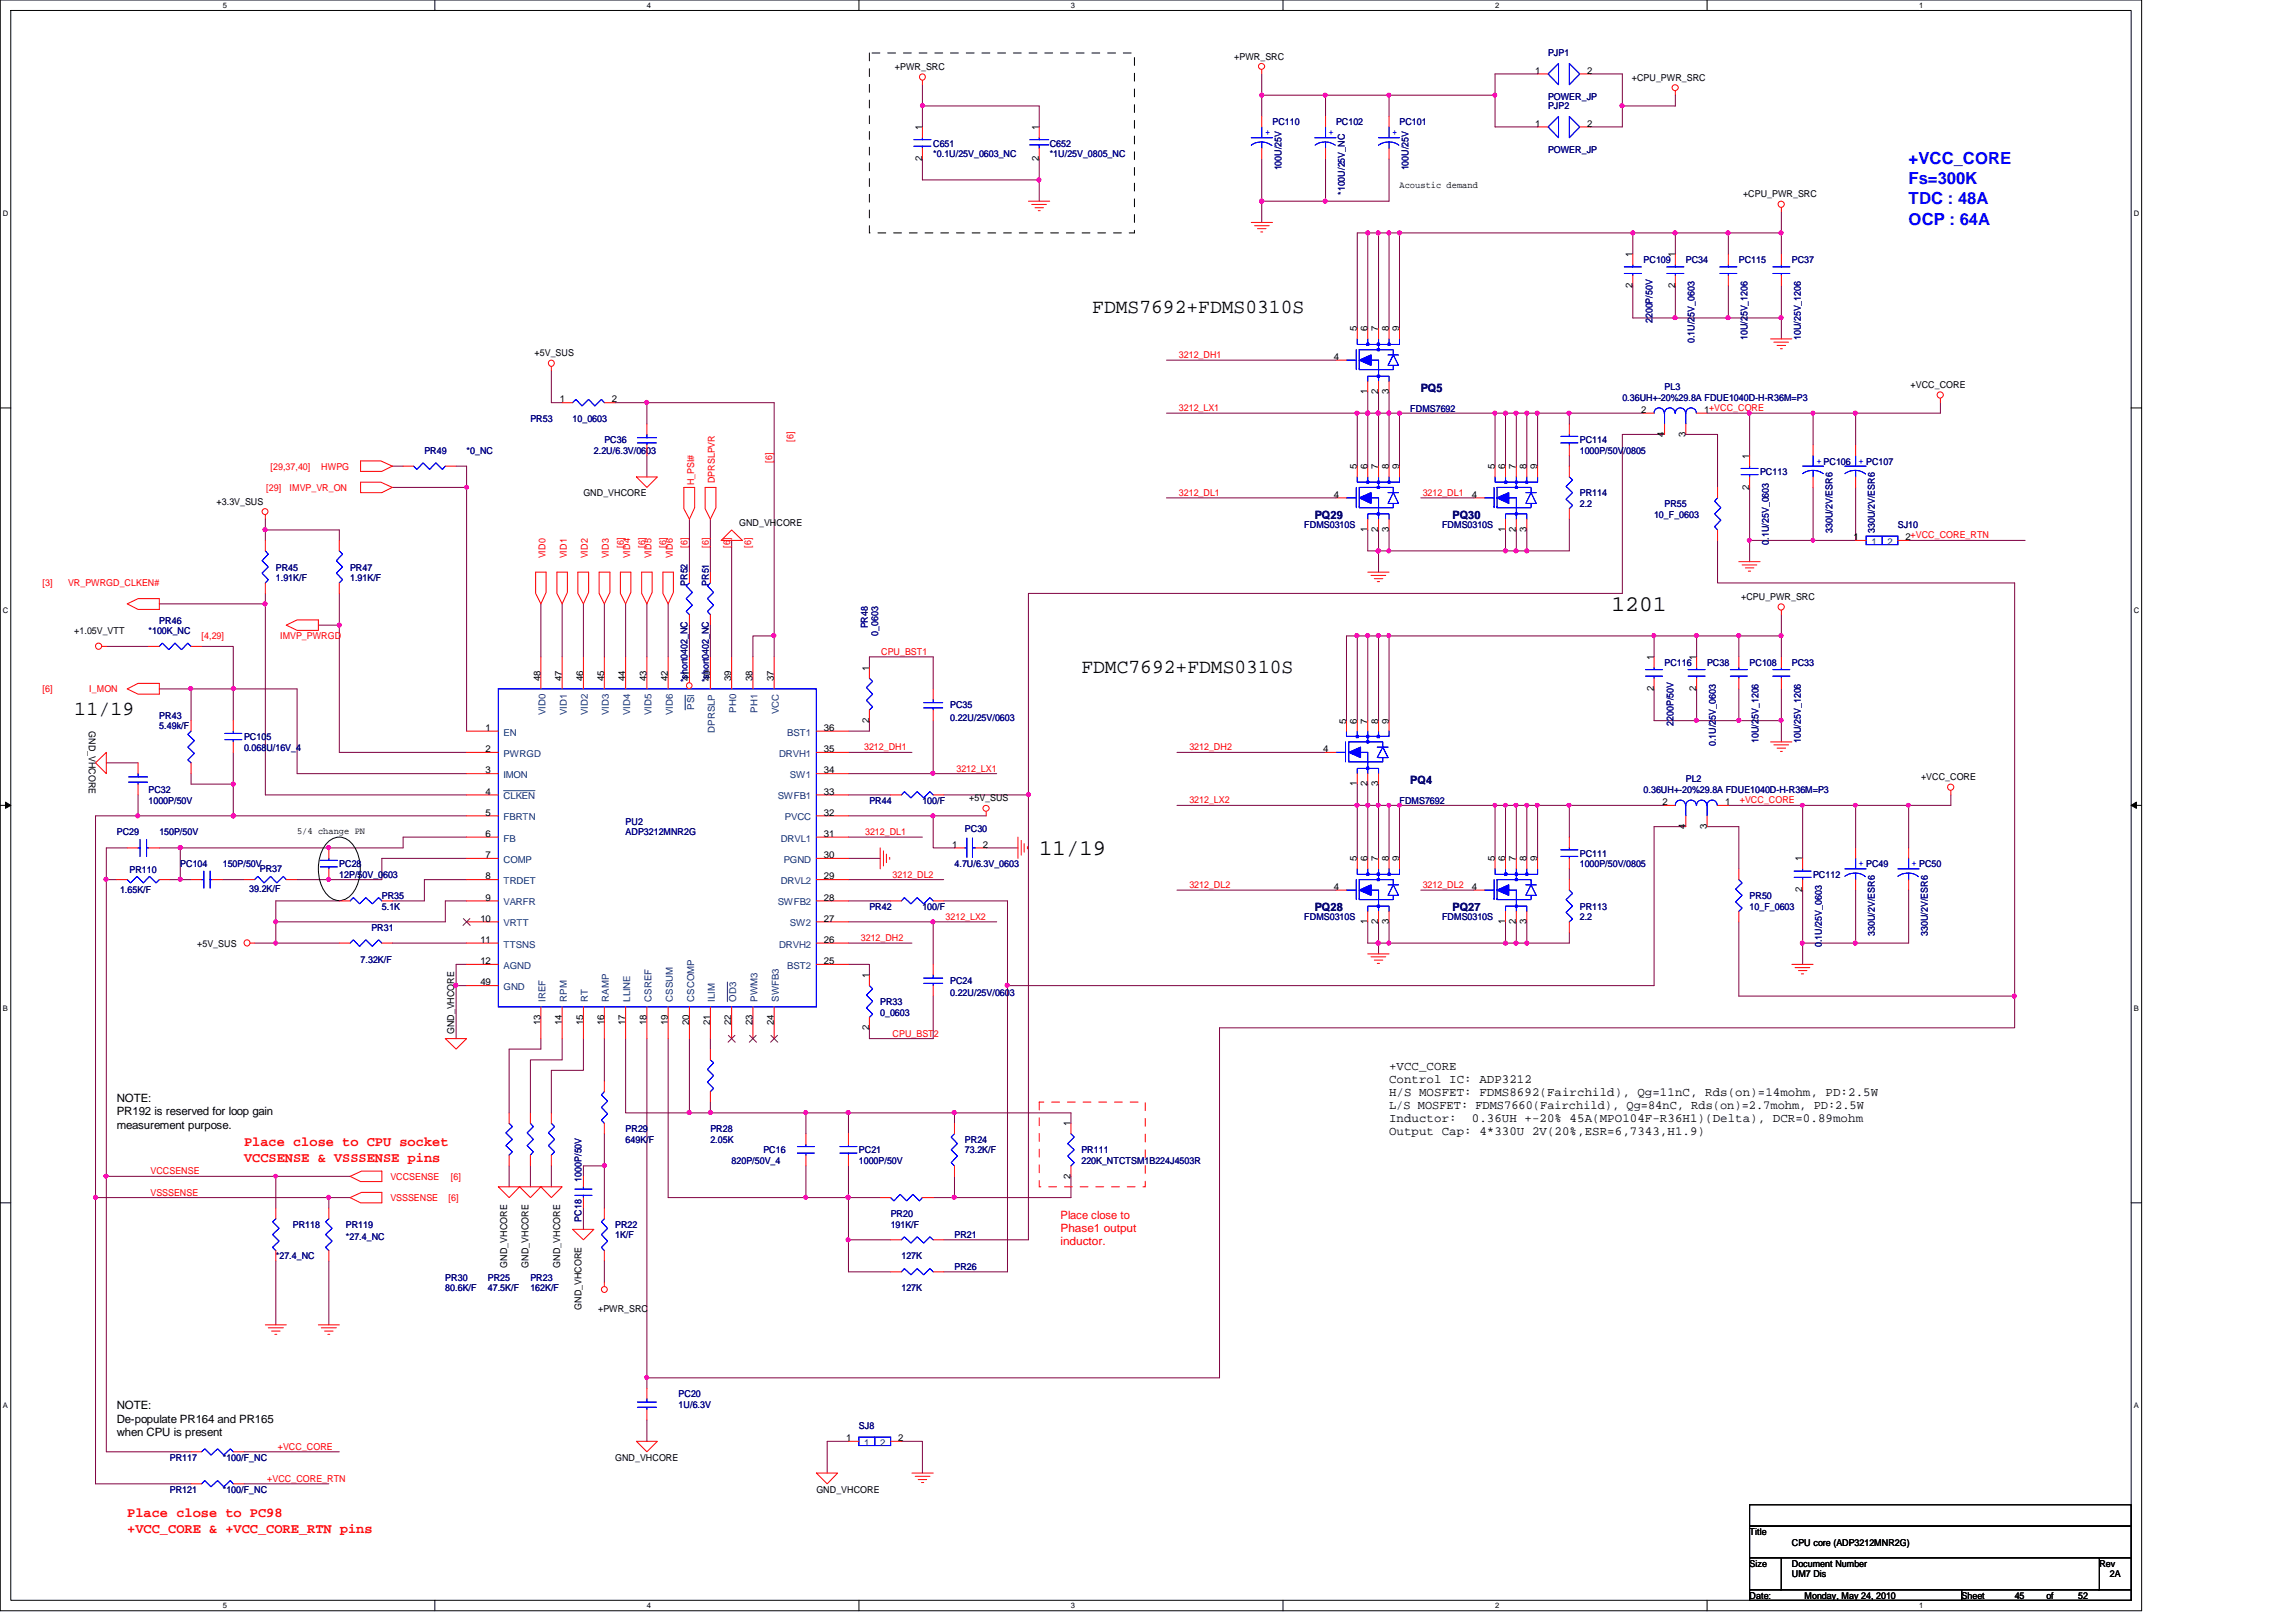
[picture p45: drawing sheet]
<svg xmlns="http://www.w3.org/2000/svg" width="297mm" height="210mm" viewBox="0 0 297 210" stroke-linecap="round" stroke-linejoin="round" font-family="sans-serif">
<defs><g id="words">
<g font-size="2.9">
<text x="208.5" y="79.1">1201</text>
<text x="134.4" y="110.6">11/19</text>
</g>
<g font-size="2.6">
<text x="141.3" y="40.5">FDMS7692+FDMS0310S</text>
<text x="139.9" y="87.1">FDMC7692+FDMS0310S</text>
<text x="9.6" y="92.6">11/19</text>
</g>
<g font-size="2.2" fill="#00f">
<text x="246.9" y="21.2">+VCC_CORE</text>
<text x="246.9" y="23.8">Fs=300K</text>
<text x="246.9" y="26.5">TDC : 48A</text>
<text x="246.9" y="29.1">OCP : 64A</text>
</g>
<g font-size="1.8" fill="#f00">
<text x="31.6" y="148.3">Place close to CPU socket</text>
<text x="31.6" y="150.3">VCCSENSE &amp; VSSSENSE pins</text>
<text x="16.5" y="196.3">Place close to PC98</text>
<text x="16.5" y="198.3">+VCC_CORE &amp; +VCC_CORE_RTN pins</text>
</g>
<g font-size="1.6">
<text x="179.7" y="138.4">+VCC_CORE</text>
<text x="179.7" y="140.1">Control IC: ADP3212</text>
<text x="179.7" y="141.8">H/S MOSFET: FDMS8692(Fairchild), Qg=11nC, Rds(on)=14mohm, PD:2.5W</text>
<text x="179.7" y="143.5">L/S MOSFET: FDMS7660(Fairchild), Qg=84nC, Rds(on)=2.7mohm, PD:2.5W</text>
<text x="179.7" y="145.2">Inductor:</text>
<text x="179.7" y="146.9">Output Cap: 4*330U 2V(20%,ESR=6,7343,H1.9)</text>
<text x="190.4" y="145.2">0.36UH +-20% 45A(MPO104F-R36H1)(Delta), DCR=0.89mohm</text>
</g>
<g font-size="1.5" fill="#000080">
<text x="183.8" y="50.7">PQ5</text>
<text x="170.1" y="67.2">PQ29</text>
<text x="187.9" y="67.2">PQ30</text>
<text x="182.5" y="101.5">PQ4</text>
<text x="170.1" y="117.9">PQ28</text>
<text x="187.9" y="117.9">PQ27</text>
</g>
<g font-size="1.5">
<text x="15.1" y="142.6">NOTE:</text>
<text x="15.1" y="144.4">PR192 is reserved for loop gain</text>
<text x="15.1" y="146.1">measurement purpose.</text>
<text x="15.1" y="182.4">NOTE:</text>
<text x="15.1" y="184.1">De-populate PR164 and PR165</text>
<text x="15.1" y="185.8">when CPU is present</text>
</g>
<g font-size="1.5" fill="#f00">
<text x="137.2" y="157.7">Place close to</text>
<text x="137.2" y="159.4">Phase1 output</text>
<text x="137.2" y="161.2">inductor.</text>
</g>
<g font-size="1.2">
<text x="115.8" y="9.1">+PWR_SRC</text>
<text x="159.7" y="7.7">+PWR_SRC</text>
<text x="198.6" y="9.5">1</text>
<text x="205.4" y="9.5">2</text>
<text x="211.1" y="10.5">+CPU_PWR_SRC</text>
<text x="119.3" y="16.8" transform="rotate(-90 119.3 16.8)">1</text>
<text x="134.4" y="16.8" transform="rotate(-90 134.4 16.8)">1</text>
<text x="198.6" y="16.4">1</text>
<text x="205.4" y="16.4">2</text>
<text x="119.3" y="20.8" transform="rotate(-90 119.3 20.8)">2</text>
<text x="134.4" y="20.8" transform="rotate(-90 134.4 20.8)">2</text>
<text x="181.1" y="24.3">Acoustic demand</text>
<text x="225.5" y="25.5">+CPU_PWR_SRC</text>
<text x="211.2" y="33.3" transform="rotate(-90 211.2 33.3)">1</text>
<text x="216.7" y="33.3" transform="rotate(-90 216.7 33.3)">1</text>
<text x="211.2" y="37.3" transform="rotate(-90 211.2 37.3)">2</text>
<text x="216.7" y="37.3" transform="rotate(-90 216.7 37.3)">2</text>
<text x="69.2" y="46.1">+5V_SUS</text>
<text x="172.5" y="46.6">4</text>
<text x="175.6" y="42.9" transform="rotate(-90 175.6 42.9)">5</text>
<text x="176.9" y="42.9" transform="rotate(-90 176.9 42.9)">6</text>
<text x="178.3" y="42.9" transform="rotate(-90 178.3 42.9)">7</text>
<text x="179.7" y="42.9" transform="rotate(-90 179.7 42.9)">8</text>
<text x="181" y="42.9" transform="rotate(-90 181 42.9)">9</text>
<text x="72.4" y="52.1">1</text>
<text x="79.2" y="52.1">2</text>
<text x="176.9" y="51" transform="rotate(-90 176.9 51)">1</text>
<text x="178.3" y="51" transform="rotate(-90 178.3 51)">2</text>
<text x="179.7" y="51" transform="rotate(-90 179.7 51)">3</text>
<text x="212.3" y="53.4">2</text>
<text x="220.5" y="53.4">1+VCC_CORE</text>
<text x="247.2" y="50.2">+VCC_CORE</text>
<text x="215.3" y="56.5" transform="rotate(-90 215.3 56.5)">4</text>
<text x="218.1" y="56.5" transform="rotate(-90 218.1 56.5)">3</text>
<text x="226.3" y="59.4" transform="rotate(-90 226.3 59.4)">1</text>
<text x="28" y="65.3">+3.3V_SUS</text>
<text x="75.5" y="64.2">GND_VHCORE</text>
<text x="172.5" y="64.4">4</text>
<text x="175.6" y="60.7" transform="rotate(-90 175.6 60.7)">5</text>
<text x="176.9" y="60.7" transform="rotate(-90 176.9 60.7)">6</text>
<text x="178.3" y="60.7" transform="rotate(-90 178.3 60.7)">7</text>
<text x="179.7" y="60.7" transform="rotate(-90 179.7 60.7)">8</text>
<text x="181" y="60.7" transform="rotate(-90 181 60.7)">9</text>
<text x="190.4" y="64.4">4</text>
<text x="193.4" y="60.7" transform="rotate(-90 193.4 60.7)">5</text>
<text x="194.7" y="60.7" transform="rotate(-90 194.7 60.7)">6</text>
<text x="196.1" y="60.7" transform="rotate(-90 196.1 60.7)">7</text>
<text x="197.5" y="60.7" transform="rotate(-90 197.5 60.7)">8</text>
<text x="198.9" y="60.7" transform="rotate(-90 198.9 60.7)">9</text>
<text x="226.3" y="63.4" transform="rotate(-90 226.3 63.4)">2</text>
<text x="95.6" y="68.1">GND_VHCORE</text>
<text x="176.9" y="68.8" transform="rotate(-90 176.9 68.8)">1</text>
<text x="178.3" y="68.8" transform="rotate(-90 178.3 68.8)">2</text>
<text x="179.7" y="68.8" transform="rotate(-90 179.7 68.8)">3</text>
<text x="194.7" y="68.8" transform="rotate(-90 194.7 68.8)">1</text>
<text x="196.1" y="68.8" transform="rotate(-90 196.1 68.8)">2</text>
<text x="197.5" y="68.8" transform="rotate(-90 197.5 68.8)">3</text>
<text x="239.8" y="69.9">1</text>
<text x="246.5" y="69.9">2+VCC_CORE_RTN</text>
<text x="225.3" y="77.7">+CPU_PWR_SRC</text>
<text x="9.6" y="82">+1.05V_VTT</text>
<text x="69.9" y="88.2" transform="rotate(-90 69.9 88.2)">48</text>
<text x="72.7" y="88.2" transform="rotate(-90 72.7 88.2)">47</text>
<text x="75.4" y="88.2" transform="rotate(-90 75.4 88.2)">46</text>
<text x="78.1" y="88.2" transform="rotate(-90 78.1 88.2)">45</text>
<text x="80.9" y="88.2" transform="rotate(-90 80.9 88.2)">44</text>
<text x="83.6" y="88.2" transform="rotate(-90 83.6 88.2)">43</text>
<text x="86.4" y="88.2" transform="rotate(-90 86.4 88.2)">42</text>
<text x="89.2" y="88.2" transform="rotate(-90 89.2 88.2)">41</text>
<text x="91.9" y="88.2" transform="rotate(-90 91.9 88.2)">40</text>
<text x="94.6" y="88.2" transform="rotate(-90 94.6 88.2)">39</text>
<text x="97.4" y="88.2" transform="rotate(-90 97.4 88.2)">38</text>
<text x="100.1" y="88.2" transform="rotate(-90 100.1 88.2)">37</text>
<text x="112.4" y="86.8" transform="rotate(-90 112.4 86.8)">1</text>
<text x="213.9" y="89.4" transform="rotate(-90 213.9 89.4)">2</text>
<text x="213.9" y="85.4" transform="rotate(-90 213.9 85.4)">1</text>
<text x="219.5" y="89.4" transform="rotate(-90 219.5 89.4)">2</text>
<text x="219.5" y="85.4" transform="rotate(-90 219.5 85.4)">1</text>
<text x="11.5" y="94.6" transform="rotate(90 11.5 94.6)">GND_VHCORE</text>
<text x="62.8" y="94.6">1</text>
<text x="106.6" y="94.6">36</text>
<text x="112.4" y="93.5" transform="rotate(-90 112.4 93.5)">2</text>
<text x="174.2" y="93.6" transform="rotate(-90 174.2 93.6)">5</text>
<text x="175.6" y="93.6" transform="rotate(-90 175.6 93.6)">6</text>
<text x="176.9" y="93.6" transform="rotate(-90 176.9 93.6)">7</text>
<text x="178.3" y="93.6" transform="rotate(-90 178.3 93.6)">8</text>
<text x="179.7" y="93.6" transform="rotate(-90 179.7 93.6)">9</text>
<text x="62.8" y="97.3">2</text>
<text x="62.8" y="100.1">3</text>
<text x="106.6" y="97.3">35</text>
<text x="106.6" y="100.1">34</text>
<text x="171.2" y="97.3">4</text>
<text x="175.6" y="101.8" transform="rotate(-90 175.6 101.8)">1</text>
<text x="176.9" y="101.8" transform="rotate(-90 176.9 101.8)">2</text>
<text x="178.3" y="101.8" transform="rotate(-90 178.3 101.8)">3</text>
<text x="248.5" y="101">+VCC_CORE</text>
<text x="38.4" y="108">5/4 change PN</text>
<text x="62.8" y="102.8">4</text>
<text x="62.8" y="105.5">5</text>
<text x="106.6" y="105.5">32</text>
<text x="106.6" y="102.8">33</text>
<text x="125.4" y="103.7">+5V_SUS</text>
<text x="215.1" y="104.2">2</text>
<text x="218.1" y="107.2" transform="rotate(-90 218.1 107.2)">4</text>
<text x="220.8" y="107.2" transform="rotate(-90 220.8 107.2)">3</text>
<text x="223.2" y="104.2">1</text>
<text x="62.8" y="113.8">8</text>
<text x="62.8" y="108.3">6</text>
<text x="62.8" y="111">7</text>
<text x="106.6" y="111">30</text>
<text x="106.6" y="113.8">29</text>
<text x="106.6" y="108.3">31</text>
<text x="123.2" y="109.7">1</text>
<text x="127.2" y="109.7">2</text>
<text x="175.6" y="111.5" transform="rotate(-90 175.6 111.5)">5</text>
<text x="176.9" y="111.5" transform="rotate(-90 176.9 111.5)">6</text>
<text x="178.3" y="111.5" transform="rotate(-90 178.3 111.5)">7</text>
<text x="179.7" y="111.5" transform="rotate(-90 179.7 111.5)">8</text>
<text x="181" y="111.5" transform="rotate(-90 181 111.5)">9</text>
<text x="193.4" y="111.5" transform="rotate(-90 193.4 111.5)">5</text>
<text x="194.7" y="111.5" transform="rotate(-90 194.7 111.5)">6</text>
<text x="196.1" y="111.5" transform="rotate(-90 196.1 111.5)">7</text>
<text x="197.5" y="111.5" transform="rotate(-90 197.5 111.5)">8</text>
<text x="198.9" y="111.5" transform="rotate(-90 198.9 111.5)">9</text>
<text x="233.2" y="111.5" transform="rotate(-90 233.2 111.5)">1</text>
<text x="62.1" y="119.3">10</text>
<text x="62.8" y="116.5">9</text>
<text x="106.6" y="116.5">28</text>
<text x="106.6" y="119.3">27</text>
<text x="172.5" y="115.1">4</text>
<text x="176.9" y="119.6" transform="rotate(-90 176.9 119.6)">1</text>
<text x="178.3" y="119.6" transform="rotate(-90 178.3 119.6)">2</text>
<text x="179.7" y="119.6" transform="rotate(-90 179.7 119.6)">3</text>
<text x="190.4" y="115.1">4</text>
<text x="194.7" y="119.6" transform="rotate(-90 194.7 119.6)">1</text>
<text x="196.1" y="119.6" transform="rotate(-90 196.1 119.6)">2</text>
<text x="197.5" y="119.6" transform="rotate(-90 197.5 119.6)">3</text>
<text x="233.2" y="115.5" transform="rotate(-90 233.2 115.5)">2</text>
<text x="25.5" y="122.5">+5V_SUS</text>
<text x="62.1" y="122">11</text>
<text x="62.1" y="124.8">12</text>
<text x="106.6" y="122">26</text>
<text x="106.6" y="124.8">25</text>
<text x="62.1" y="127.5">49</text>
<text x="112.4" y="126.6" transform="rotate(-90 112.4 126.6)">1</text>
<text x="58.8" y="133.9" transform="rotate(-90 58.8 133.9)">GND_VHCORE</text>
<text x="69.9" y="132.6" transform="rotate(-90 69.9 132.6)">13</text>
<text x="72.7" y="132.6" transform="rotate(-90 72.7 132.6)">14</text>
<text x="75.4" y="132.6" transform="rotate(-90 75.4 132.6)">15</text>
<text x="78.1" y="132.6" transform="rotate(-90 78.1 132.6)">16</text>
<text x="80.9" y="132.6" transform="rotate(-90 80.9 132.6)">17</text>
<text x="83.6" y="132.6" transform="rotate(-90 83.6 132.6)">18</text>
<text x="86.4" y="132.6" transform="rotate(-90 86.4 132.6)">19</text>
<text x="89.2" y="132.6" transform="rotate(-90 89.2 132.6)">20</text>
<text x="91.9" y="132.6" transform="rotate(-90 91.9 132.6)">21</text>
<text x="94.6" y="132.6" transform="rotate(-90 94.6 132.6)">22</text>
<text x="97.4" y="132.6" transform="rotate(-90 97.4 132.6)">23</text>
<text x="100.1" y="132.6" transform="rotate(-90 100.1 132.6)">24</text>
<text x="112.4" y="133.3" transform="rotate(-90 112.4 133.3)">2</text>
<text x="138.5" y="145.8" transform="rotate(-90 138.5 145.8)">1</text>
<text x="138.5" y="152.5" transform="rotate(-90 138.5 152.5)">2</text>
<text x="65.6" y="164" transform="rotate(-90 65.6 164)">GND_VHCORE</text>
<text x="68.4" y="164" transform="rotate(-90 68.4 164)">GND_VHCORE</text>
<text x="72.5" y="164" transform="rotate(-90 72.5 164)">GND_VHCORE</text>
<text x="75.2" y="169.5" transform="rotate(-90 75.2 169.5)">GND_VHCORE</text>
<text x="77.4" y="169.8">+PWR_SRC</text>
<text x="79.6" y="189">GND_VHCORE</text>
<text x="109.5" y="186.5">1</text>
<text x="116.2" y="186.5">2</text>
<text x="105.6" y="193.2">GND_VHCORE</text>
<text x="226.4" y="198.6">Title</text>
<text x="226.4" y="202.7">Size</text>
<text x="231.8" y="200">CPU core (ADP3212MNR2G)</text>
<text x="231.8" y="202.7">Document Number</text>
<text x="271.6" y="202.7">Rev</text>
<text x="226.4" y="206.9">Date:</text>
<text x="231.8" y="204.1">UM7 Dis</text>
<text x="233.5" y="206.9">Monday, May 24, 2010</text>
<text x="253.8" y="206.9">Sheet</text>
<text x="260.6" y="206.9">45</text>
<text x="264.7" y="206.9">of</text>
<text x="268.9" y="206.9">52</text>
<text x="273" y="204.1">2A</text>
</g>
<g font-size="1.2" fill="#000080">
<text x="200.3" y="7.3">PJP1</text>
<text x="164.6" y="16.2">PC110</text>
<text x="172.8" y="16.2">PC102</text>
<text x="181.1" y="16.2">PC101</text>
<text x="200.3" y="14.1">PJP2</text>
<text x="200.3" y="12.9">POWER_JP</text>
<text x="120.7" y="19">C651</text>
<text x="120.7" y="20.3">*0.1U/25V_0603_NC</text>
<text x="135.8" y="19">C652</text>
<text x="135.8" y="20.3">*1U/25V_0805_NC</text>
<text x="165.8" y="22.1" transform="rotate(-90 165.8 22.1)">100U/25V</text>
<text x="182.2" y="22.1" transform="rotate(-90 182.2 22.1)">100U/25V</text>
<text x="200.3" y="19.8">POWER_JP</text>
<text x="174" y="25.2" transform="rotate(-90 174 25.2)">*100U/25V_NC</text>
<text x="212.6" y="34">PC109</text>
<text x="218.1" y="34">PC34</text>
<text x="225" y="34">PC115</text>
<text x="231.8" y="34">PC37</text>
<text x="213.8" y="41.8" transform="rotate(-90 213.8 41.8)">2200P/50V</text>
<text x="219.2" y="44.4" transform="rotate(-90 219.2 44.4)">0.1U/25V_0603</text>
<text x="226.1" y="44" transform="rotate(-90 226.1 44)">10U/25V_1206</text>
<text x="233" y="44" transform="rotate(-90 233 44)">10U/25V_1206</text>
<text x="182.5" y="53.3">FDMS7692</text>
<text x="209.9" y="51.9">0.36UH+-20%29.8A FDUE1040D-H-R36M=P3</text>
<text x="215.3" y="50.5">PL3</text>
<text x="54.9" y="58.7">PR49</text>
<text x="60.4" y="58.7">*0_NC</text>
<text x="68.6" y="54.6">PR53</text>
<text x="74.1" y="54.6">10_0603</text>
<text x="76.8" y="58.7">2.2U/6.3V/0603</text>
<text x="78.2" y="57.4">PC36</text>
<text x="204.4" y="57.4">PC114</text>
<text x="204.4" y="58.7">1000P/50V/0805</text>
<text x="204.4" y="64.2">PR114</text>
<text x="204.4" y="65.6">2.2</text>
<text x="215.3" y="65.6">PR55</text>
<text x="227.7" y="61.5">PC113</text>
<text x="168.7" y="68.3">FDMS0310S</text>
<text x="186.6" y="68.3">FDMS0310S</text>
<text x="214" y="67">10_F_0603</text>
<text x="228.9" y="70.5" transform="rotate(-90 228.9 70.5)">0.1U/25V_0603</text>
<text x="237.1" y="69" transform="rotate(-90 237.1 69)">330U/2V/ESR6</text>
<text x="242.6" y="69" transform="rotate(-90 242.6 69)">330U/2V/ESR6</text>
<text x="245.5" y="68.3">SJ10</text>
<text x="35.7" y="73.8">PR45</text>
<text x="35.7" y="75.2">1.91K/F</text>
<text x="45.3" y="73.8">PR47</text>
<text x="45.3" y="75.2">1.91K/F</text>
<text x="88.9" y="75.8" transform="rotate(-90 88.9 75.8)">PR52</text>
<text x="91.7" y="75.8" transform="rotate(-90 91.7 75.8)">PR51</text>
<text x="19.2" y="82">*100K_NC</text>
<text x="20.6" y="80.7">PR46</text>
<text x="112.3" y="81.3" transform="rotate(-90 112.3 81.3)">PR48</text>
<text x="113.6" y="82.3" transform="rotate(-90 113.6 82.3)">0_0603</text>
<text x="88.9" y="88.3" transform="rotate(-90 88.9 88.3)">*short0402_NC</text>
<text x="91.7" y="88.3" transform="rotate(-90 91.7 88.3)">*short0402_NC</text>
<text x="215.3" y="86.1">PC116</text>
<text x="220.8" y="86.1">PC38</text>
<text x="226.4" y="86.1">PC108</text>
<text x="231.8" y="86.1">PC33</text>
<text x="20.6" y="93">PR43</text>
<text x="20.6" y="94.4">5.49k/F</text>
<text x="31.6" y="95.8">PC105</text>
<text x="122.9" y="91.7">PC35</text>
<text x="122.9" y="93.3">0.22U/25V/0603</text>
<text x="216.5" y="93.9" transform="rotate(-90 216.5 93.9)">2200P/50V</text>
<text x="31.6" y="97.2">0.068U/16V_4</text>
<text x="218.1" y="101.3">PL2</text>
<text x="222" y="96.6" transform="rotate(-90 222 96.6)">0.1U/25V_0603</text>
<text x="227.5" y="96.1" transform="rotate(-90 227.5 96.1)">10U/25V_1206</text>
<text x="233" y="96.1" transform="rotate(-90 233 96.1)">10U/25V_1206</text>
<text x="19.2" y="102.6">PC32</text>
<text x="19.2" y="104">1000P/50V</text>
<text x="80.9" y="106.7">PU2</text>
<text x="112.5" y="104">PR44</text>
<text x="119.3" y="104">100/F</text>
<text x="124.8" y="107.7">PC30</text>
<text x="181.1" y="104">FDMS7692</text>
<text x="212.6" y="102.6">0.36UH+-20%29.8A FDUE1040D-H-R36M=P3</text>
<text x="15.1" y="108.1">PC29</text>
<text x="16.8" y="113">PR110</text>
<text x="20.6" y="108.1">150P/50V</text>
<text x="23.3" y="112.2">PC104</text>
<text x="28.8" y="112.2">150P/50V</text>
<text x="33.6" y="112.9">PR37</text>
<text x="43.9" y="112.2">PC28</text>
<text x="43.9" y="113.6">12P/50V_0603</text>
<text x="80.9" y="108.1">ADP3212MNR2G</text>
<text x="123.5" y="112.2">4.7U/6.3V_0603</text>
<text x="204.4" y="110.9">PC111</text>
<text x="204.4" y="112.2">1000P/50V/0805</text>
<text x="234.6" y="113.6">PC112</text>
<text x="15.5" y="115.5">1.65K/F</text>
<text x="32.3" y="115.4">39.2K/F</text>
<text x="49.4" y="116.3">PR35</text>
<text x="49.4" y="117.7">5.1K</text>
<text x="112.5" y="117.7">PR42</text>
<text x="119.3" y="117.7">100/F</text>
<text x="168.7" y="119.1">FDMS0310S</text>
<text x="186.6" y="119.1">FDMS0310S</text>
<text x="204.4" y="117.7">PR113</text>
<text x="204.4" y="119.1">2.2</text>
<text x="226.4" y="116.3">PR50</text>
<text x="226.4" y="117.7">10_F_0603</text>
<text x="46.6" y="124.6">7.32K/F</text>
<text x="48" y="120.4">PR31</text>
<text x="235.7" y="122.6" transform="rotate(-90 235.7 122.6)">0.1U/25V_0603</text>
<text x="242.6" y="121.1" transform="rotate(-90 242.6 121.1)">330U/2V/ESR6</text>
<text x="249.4" y="121.1" transform="rotate(-90 249.4 121.1)">330U/2V/ESR6</text>
<text x="113.9" y="130">PR33</text>
<text x="113.9" y="131.4">0_0603</text>
<text x="122.9" y="127.3">PC24</text>
<text x="122.9" y="128.9">0.22U/25V/0603</text>
<text x="80.9" y="146.5">PR29</text>
<text x="80.9" y="147.9">649K/F</text>
<text x="91.9" y="146.5">PR28</text>
<text x="91.9" y="147.9">2.05K</text>
<text x="98.8" y="149.3">PC16</text>
<text x="111.1" y="149.3">PC21</text>
<text x="124.8" y="147.9">PR24</text>
<text x="124.8" y="149.3">73.2K/F</text>
<text x="139.9" y="149.3">PR111</text>
<text x="75.2" y="152.9" transform="rotate(-90 75.2 152.9)">1000P/50V</text>
<text x="94.7" y="150.6">820P/50V_4</text>
<text x="111.1" y="150.6">1000P/50V</text>
<text x="139.9" y="150.6">220K_NTCTSM1B224J4503R</text>
<text x="37.9" y="158.9">PR118</text>
<text x="44.7" y="158.9">PR119</text>
<text x="44.7" y="160.5">*27.4_NC</text>
<text x="75.2" y="158.1" transform="rotate(-90 75.2 158.1)">PC18</text>
<text x="79.6" y="158.9">PR22</text>
<text x="79.6" y="160.2">1K/F</text>
<text x="115.2" y="157.5">PR20</text>
<text x="115.2" y="158.9">191K/F</text>
<text x="123.5" y="160.2">PR21</text>
<text x="35.7" y="163">*27.4_NC</text>
<text x="57.6" y="165.7">PR30</text>
<text x="57.6" y="167.1">80.6K/F</text>
<text x="63.1" y="165.7">PR25</text>
<text x="63.1" y="167.1">47.5K/F</text>
<text x="68.6" y="165.7">PR23</text>
<text x="68.6" y="167.1">162K/F</text>
<text x="116.6" y="167.1">127K</text>
<text x="116.6" y="163">127K</text>
<text x="123.5" y="164.3">PR26</text>
<text x="87.8" y="180.8">PC20</text>
<text x="87.8" y="182.2">1U/6.3V</text>
<text x="111.1" y="184.9">SJ8</text>
<text x="22" y="189">PR117</text>
<text x="28.8" y="189">*100/F_NC</text>
<text x="22" y="193.2">PR121</text>
<text x="28.8" y="193.2">*100/F_NC</text>
</g>
<g font-size="1.2" fill="#00f">
<text x="163.7" y="17.4">+</text>
<text x="171.9" y="17.4">+</text>
<text x="180.1" y="17.4">+</text>
<text x="235" y="60">+ PC106</text>
<text x="240.5" y="60">+ PC107</text>
<text x="240.5" y="112.1">+ PC49</text>
<text x="247.3" y="112.1">+ PC50</text>
</g>
<g font-size="1.2" fill="#f00">
<text x="152.5" y="46.4">3212_DH1</text>
<text x="152.5" y="53.2">3212_LX1</text>
<text x="99.9" y="59.9" transform="rotate(-90 99.9 59.9)">[6]</text>
<text x="102.7" y="57.2" transform="rotate(-90 102.7 57.2)">[6]</text>
<text x="34.5" y="63.5">[29]</text>
<text x="35" y="60.8">[29,37,40]</text>
<text x="37.5" y="63.5">IMVP_VR_ON</text>
<text x="41.6" y="60.8">HWPG</text>
<text x="89.8" y="62.8" transform="rotate(-90 89.8 62.8)">H_PSI#</text>
<text x="92.5" y="62.5" transform="rotate(-90 92.5 62.5)">DPRSLPVR</text>
<text x="152.5" y="64.2">3212_DL1</text>
<text x="184.1" y="64.2">3212_DL1</text>
<text x="80.7" y="70.9" transform="rotate(-90 80.7 70.9)">[6]</text>
<text x="83.5" y="70.9" transform="rotate(-90 83.5 70.9)">[6]</text>
<text x="86.2" y="70.9" transform="rotate(-90 86.2 70.9)">[6]</text>
<text x="88.9" y="70.9" transform="rotate(-90 88.9 70.9)">[6]</text>
<text x="91.7" y="70.9" transform="rotate(-90 91.7 70.9)">[6]</text>
<text x="94.4" y="70.9" transform="rotate(-90 94.4 70.9)">[6]</text>
<text x="97.2" y="70.9" transform="rotate(-90 97.2 70.9)">[6]</text>
<text x="5.5" y="75.9">[3]</text>
<text x="8.8" y="75.9">VR_PWRGD_CLKEN#</text>
<text x="70.6" y="72.3" transform="rotate(-90 70.6 72.3)">VID0</text>
<text x="73.3" y="72.3" transform="rotate(-90 73.3 72.3)">VID1</text>
<text x="76.1" y="72.3" transform="rotate(-90 76.1 72.3)">VID2</text>
<text x="78.8" y="72.3" transform="rotate(-90 78.8 72.3)">VID3</text>
<text x="81.5" y="72.3" transform="rotate(-90 81.5 72.3)">VID4</text>
<text x="84.3" y="72.3" transform="rotate(-90 84.3 72.3)">VID5</text>
<text x="87" y="72.3" transform="rotate(-90 87 72.3)">VID6</text>
<text x="26.1" y="82.7">[4,29]</text>
<text x="36.2" y="82.7">IMVP_PWRGD</text>
<text x="5.5" y="89.6">[6]</text>
<text x="11.6" y="89.6">I_MON</text>
<text x="114" y="84.8">CPU_BST1</text>
<text x="111.8" y="97.1">3212_DH1</text>
<text x="123.7" y="99.9">3212_LX1</text>
<text x="153.9" y="97.1">3212_DH2</text>
<text x="153.9" y="104">3212_LX2</text>
<text x="225.1" y="104">+VCC_CORE</text>
<text x="111.9" y="108.1">3212_DL1</text>
<text x="115.5" y="113.6">3212_DL2</text>
<text x="122.3" y="119">3212_LX2</text>
<text x="153.9" y="114.9">3212_DL2</text>
<text x="184.1" y="114.9">3212_DL2</text>
<text x="111.4" y="121.8">3212_DH2</text>
<text x="115.5" y="134.2">CPU_BST2</text>
<text x="19.5" y="154.7">VSSSENSE</text>
<text x="19.5" y="152">VCCSENSE</text>
<text x="50.5" y="152.7">VCCSENSE</text>
<text x="50.5" y="155.4">VSSSENSE</text>
<text x="58" y="155.4">[6]</text>
<text x="58.3" y="152.7">[6]</text>
<text x="34.6" y="191.8">+VCC_CORE_RTN</text>
<text x="35.9" y="187.6">+VCC_CORE</text>
</g>
<g font-size="1.2" fill="#004080">
<text x="242.1" y="70.5">1</text>
<text x="244.2" y="70.5">2</text>
<text x="65.1" y="95.2">EN</text>
<text x="70.6" y="92.6" transform="rotate(-90 70.6 92.6)">VID0</text>
<text x="73.3" y="92.6" transform="rotate(-90 73.3 92.6)">VID1</text>
<text x="76.1" y="92.6" transform="rotate(-90 76.1 92.6)">VID2</text>
<text x="78.8" y="92.6" transform="rotate(-90 78.8 92.6)">VID3</text>
<text x="81.5" y="92.6" transform="rotate(-90 81.5 92.6)">VID4</text>
<text x="84.3" y="92.6" transform="rotate(-90 84.3 92.6)">VID5</text>
<text x="87" y="92.6" transform="rotate(-90 87 92.6)">VID6</text>
<text x="89.8" y="91.9" transform="rotate(-90 89.8 91.9)">PSI</text>
<text x="92.5" y="94.8" transform="rotate(-90 92.5 94.8)">DPRSLP</text>
<text x="95.2" y="92.2" transform="rotate(-90 95.2 92.2)">PH0</text>
<text x="98" y="92.2" transform="rotate(-90 98 92.2)">PH1</text>
<text x="100.8" y="92.5" transform="rotate(-90 100.8 92.5)">VCC</text>
<text x="101.9" y="95.2">BST1</text>
<text x="65.1" y="98">PWRGD</text>
<text x="65.1" y="100.7">IMON</text>
<text x="100.8" y="98">DRVH1</text>
<text x="102.2" y="100.7">SW1</text>
<text x="65.1" y="106.2">FBRTN</text>
<text x="65.1" y="103.5">CLKEN</text>
<text x="100.6" y="103.5">SWFB1</text>
<text x="101.6" y="106.2">PVCC</text>
<text x="65.1" y="108.9">FB</text>
<text x="65.1" y="111.7">COMP</text>
<text x="101" y="108.9">DRVL1</text>
<text x="101.4" y="111.7">PGND</text>
<text x="65.1" y="117.2">VARFR</text>
<text x="65.1" y="114.4">TRDET</text>
<text x="65.1" y="119.9">VRTT</text>
<text x="100.6" y="117.2">SWFB2</text>
<text x="101" y="114.4">DRVL2</text>
<text x="102.2" y="119.9">SW2</text>
<text x="65.1" y="122.6">TTSNS</text>
<text x="65.1" y="125.4">AGND</text>
<text x="100.8" y="122.6">DRVH2</text>
<text x="101.9" y="125.4">BST2</text>
<text x="65.1" y="128.1">GND</text>
<text x="70.6" y="129.6" transform="rotate(-90 70.6 129.6)">IREF</text>
<text x="73.3" y="129.6" transform="rotate(-90 73.3 129.6)">RPM</text>
<text x="76.1" y="129.6" transform="rotate(-90 76.1 129.6)">RT</text>
<text x="78.8" y="129.6" transform="rotate(-90 78.8 129.6)">RAMP</text>
<text x="81.5" y="129.6" transform="rotate(-90 81.5 129.6)">LLINE</text>
<text x="84.3" y="129.6" transform="rotate(-90 84.3 129.6)">CSREF</text>
<text x="87" y="129.6" transform="rotate(-90 87 129.6)">CSSUM</text>
<text x="89.8" y="129.6" transform="rotate(-90 89.8 129.6)">CSCOMP</text>
<text x="92.5" y="129.6" transform="rotate(-90 92.5 129.6)">ILIM</text>
<text x="95.2" y="129.6" transform="rotate(-90 95.2 129.6)">OD3</text>
<text x="98" y="129.6" transform="rotate(-90 98 129.6)">PWM3</text>
<text x="100.8" y="129.6" transform="rotate(-90 100.8 129.6)">SWFB3</text>
<text x="111.8" y="187.1">1</text>
<text x="113.9" y="187.1">2</text>
</g>
<g font-size="1">
<text x="28.8" y="1">5</text>
<text x="83.7" y="1">4</text>
<text x="138.6" y="1">3</text>
<text x="193.4" y="1">2</text>
<text x="248.3" y="1">1</text>
<text x=".4" y="27.9">D</text>
<text x="276.1" y="27.9">D</text>
<text x=".4" y="79.4">C</text>
<text x="276.1" y="79.4">C</text>
<text x=".4" y="130.8">B</text>
<text x="276.1" y="130.8">B</text>
<text x=".4" y="182.2">A</text>
<text x="276.1" y="182.2">A</text>
<text x="28.8" y="208.1">5</text>
<text x="83.7" y="208.1">4</text>
<text x="138.6" y="208.1">3</text>
<text x="193.4" y="208.1">2</text>
<text x="248.3" y="208.1">1</text>
</g>
</g></defs>
<path d="M0 0h277.1v208.4h-277.1zM1.4 1.4h274.3v205.7h-274.3z" fill="none" stroke="#000" stroke-width=".13"/>
<g fill="#fff">
<path d="M28.8 .1h.6v1.1h-.6z"/>
<path d="M28.8 207.2h.6v1.1h-.6z"/>
</g>
<path d="M56.3 0v1.4M56.3 207.1v1.3" fill="none" stroke="#000" stroke-width=".13"/>
<g fill="#fff">
<path d="M83.7 .1h.5v1.1h-.5z"/>
<path d="M83.7 207.2h.5v1.1h-.5z"/>
</g>
<path d="M111.1 0v1.4M111.1 207.1v1.3" fill="none" stroke="#000" stroke-width=".13"/>
<g fill="#fff">
<path d="M138.6 .1h.5v1.1h-.5z"/>
<path d="M138.6 207.2h.5v1.1h-.5z"/>
</g>
<path d="M166 0v1.4M166 207.1v1.3" fill="none" stroke="#000" stroke-width=".13"/>
<g fill="#fff">
<path d="M193.4 .1h.6v1.1h-.6z"/>
<path d="M193.4 207.2h.6v1.1h-.6z"/>
</g>
<path d="M220.8 0v1.4M220.8 207.1v1.3" fill="none" stroke="#000" stroke-width=".13"/>
<g fill="#fff">
<path d="M248.3 .1h.5v1.1h-.5z"/>
<path d="M248.3 207.2h.5v1.1h-.5z"/>
<path d="M.4 27.1h.7v1.1h-.7z"/>
<path d="M276.1 27.1h.7v1.1h-.7z"/>
<path d="M.4 78.5h.7v1.1h-.7z"/>
<path d="M276.1 78.5h.7v1.1h-.7z"/>
</g>
<path d="M0 52.8h1.4M275.7 52.8h1.4" fill="none" stroke="#000" stroke-width=".13"/>
<g fill="#fff">
<path d="M.4 129.9h.6v1.1h-.6z"/>
<path d="M276.1 129.9h.6v1.1h-.6z"/>
</g>
<path d="M0 104.2h1.4M.7 103.8l.7 .4-.7 .4zM275.7 104.2l.7-.4v.8zM275.7 104.2h1.4" fill="none" stroke="#000" stroke-width=".13"/>
<path d="M.7 103.8l.7 .4-.7 .4zM275.7 104.2l.7-.4v.8z" fill="#000"/>
<g fill="#fff">
<path d="M.4 181.4h.6v1.1h-.6z"/>
<path d="M276.1 181.4h.6v1.1h-.6z"/>
</g>
<path d="M0 155.7h1.4M275.7 155.7h1.4" fill="none" stroke="#000" stroke-width=".13"/>
<path d="M83.7 52.1v2.8M120.7 119.3v5.5M252.4 102.9v1.3M59 124.8h1.4M65.9 150.9v2.7" fill="none" stroke="#800040" stroke-width=".13"/>
<path d="M83.5 51.9l.1-.1 .3 .1-.1 .3-.2 .1-.1-.1z" fill-rule="evenodd" fill="#f0f"/>
<path d="M83.5 51.9l.1-.1 .3 .1-.1 .3-.2 .1-.1-.1z" fill="none" stroke="#f0f" stroke-width=".13"/>
<path d="M176.9 104.2v6.9M109.8 150.9v4.1" fill="none" stroke="#800040" stroke-width=".13"/>
<circle cx="177" cy="104.2" r=".25" fill="#f0f"/>
<circle cx="177" cy="104.2" r=".25" fill="none" stroke="#f0f" stroke-width=".13"/>
<path d="M216.7 12.3v1.4h-6.8M203 53.5h9.6M215.3 56.2h-5.4v20.6M222.2 56.2v6.9M234.6 53.5h5.5M222.2 69.9v5.5h38.4" fill="none" stroke="#800040" stroke-width=".13"/>
<path d="M234.4 53.3l.1-.1 .2 .1v.3l-.2 .1-.1-.1z" fill-rule="evenodd" fill="#f0f"/>
<path d="M234.4 53.3l.1-.1 .2 .1v.3l-.2 .1-.1-.1z" fill="none" stroke="#f0f" stroke-width=".13"/>
<path d="M226.4 69.9v2.8M233.2 104.2h6.9" fill="none" stroke="#800040" stroke-width=".13"/>
<circle cx="233.2" cy="104.2" r=".25" fill="#f0f"/>
<circle cx="233.2" cy="104.2" r=".25" fill="none" stroke="#f0f" stroke-width=".13"/>
<path d="M178.3 68.6v2.7M120.7 93.3v6.8h-10.9M225 107v5.4M225 119.3v9.6M233.2 122v2.8" fill="none" stroke="#800040" stroke-width=".13"/>
<circle cx="120.7" cy="100.1" r=".26" fill="#f0f"/>
<circle cx="120.7" cy="100.1" r=".26" fill="none" stroke="#f0f" stroke-width=".13"/>
<path d="M211.2 30.1v2.8M91.9 67.2v6.8M28.8 113.8h2.8M109.8 186.5h-2.8v4.1M116.6 186.5h2.7v4.1" fill="none" stroke="#800040" stroke-width=".13"/>
<circle cx="211.2" cy="30.1" r=".26" fill="#f0f"/>
<circle cx="211.2" cy="30.1" r=".26" fill="none" stroke="#f0f" stroke-width=".13"/>
<path d="M233.2 104.2v6.9M240.1 104.2v5.5M246.9 104.2v5.5M59 124.8v2.8h1.4" fill="none" stroke="#800040" stroke-width=".13"/>
<circle cx="246.9" cy="104.2" r=".25" fill="#f0f"/>
<circle cx="246.9" cy="104.2" r=".25" fill="none" stroke="#f0f" stroke-width=".13"/>
<path d="M240.1 115.2v6.8M246.9 104.2h5.5M246.9 115.2v6.8M109.8 144v2.7" fill="none" stroke="#800040" stroke-width=".13"/>
<circle cx="109.7" cy="144" r=".26" fill="#f0f"/>
<circle cx="109.7" cy="144" r=".26" fill="none" stroke="#f0f" stroke-width=".13"/>
<path d="M223.6 104.2h9.6M240.1 122h6.8M104.3 144h5.5" fill="none" stroke="#800040" stroke-width=".13"/>
<circle cx="240" cy="122" r=".26" fill="#f0f"/>
<circle cx="240" cy="122" r=".26" fill="none" stroke="#f0f" stroke-width=".13"/>
<path d="M133.1 76.8v26.1M109.8 119.3h10.9M178.3 119.3v2.7M220.8 107h4.2M233.2 115.2v6.8M71.3 150.9v2.7" fill="none" stroke="#800040" stroke-width=".13"/>
<circle cx="120.7" cy="119.3" r=".26" fill="#f0f"/>
<circle cx="120.7" cy="119.3" r=".26" fill="none" stroke="#f0f" stroke-width=".13"/>
<path d="M91.9 80.9v4.1M174.2 82.3v11M203 104.2h12.3M197.5 122h5.5" fill="none" stroke="#800040" stroke-width=".13"/>
<circle cx="197.5" cy="122" r=".26" fill="#f0f"/>
<circle cx="197.5" cy="122" r=".26" fill="none" stroke="#f0f" stroke-width=".13"/>
<path d="M175.6 104.2v6.9" fill="none" stroke="#800040" stroke-width=".13"/>
<circle cx="175.6" cy="104.2" r=".25" fill="#f0f"/>
<circle cx="175.6" cy="104.2" r=".25" fill="none" stroke="#f0f" stroke-width=".13"/>
<path d="M175.6 101.5v2.7M176.9 101.5v2.7M178.3 101.5v2.7M178.3 122v1.4" fill="none" stroke="#800040" stroke-width=".13"/>
<circle cx="178.3" cy="122" r=".26" fill="#f0f"/>
<circle cx="178.3" cy="122" r=".26" fill="none" stroke="#f0f" stroke-width=".13"/>
<path d="M175.6 30.1v12.4M89.2 67.2v6.8M203 67.2v4.1M234.6 69.9h5.5M178.3 82.3v11M176.9 119.3v2.7M71.3 138.5v5.5M123.5 144h15.1" fill="none" stroke="#800040" stroke-width=".13"/>
<circle cx="178.3" cy="82.3" r=".26" fill="#f0f"/>
<circle cx="178.3" cy="82.3" r=".26" fill="none" stroke="#f0f" stroke-width=".13"/>
<path d="M176.9 82.3h1.4M214 82.3v2.7M38.4 100.1h22M138.6 144v1.4" fill="none" stroke="#800040" stroke-width=".13"/>
<path d="M213.8 82.1l.1-.1 .3 .1-.1 .3-.2 .1-.1-.1z" fill-rule="evenodd" fill="#f0f"/>
<path d="M213.8 82.1l.1-.1 .3 .1-.1 .3-.2 .1-.1-.1z" fill="none" stroke="#f0f" stroke-width=".13"/>
<path d="M225 82.3v2.7M230.5 82.3v2.7" fill="none" stroke="#800040" stroke-width=".13"/>
<circle cx="230.4" cy="82.3" r=".26" fill="#f0f"/>
<circle cx="230.4" cy="82.3" r=".26" fill="none" stroke="#f0f" stroke-width=".13"/>
<path d="M230.5 93.3v2.7" fill="none" stroke="#800040" stroke-width=".13"/>
<circle cx="230.4" cy="93.2" r=".26" fill="#f0f"/>
<circle cx="230.4" cy="93.2" r=".26" fill="none" stroke="#f0f" stroke-width=".13"/>
<path d="M214 93.3h5.5M219.5 82.3h5.5" fill="none" stroke="#800040" stroke-width=".13"/>
<circle cx="225" cy="82.3" r=".26" fill="#f0f"/>
<circle cx="225" cy="82.3" r=".26" fill="none" stroke="#f0f" stroke-width=".13"/>
<circle cx="219.5" cy="82.3" r=".26" fill="#f0f"/>
<circle cx="219.5" cy="82.3" r=".26" fill="none" stroke="#f0f" stroke-width=".13"/>
<path d="M214 89.2v4.1M219.5 82.3v2.7M219.5 89.2v4.1M225 89.2v4.1h5.5" fill="none" stroke="#800040" stroke-width=".13"/>
<circle cx="225" cy="93.2" r=".26" fill="#f0f"/>
<circle cx="225" cy="93.2" r=".26" fill="none" stroke="#f0f" stroke-width=".13"/>
<path d="M175.6 30.1h1.3v12.4M178.3 53.5v6.8M70 78.1v6.9M246.9 69.9h15.1M214 82.3h5.5M75.5 134.4v4.1h-4.2" fill="none" stroke="#800040" stroke-width=".13"/>
<circle cx="178.3" cy="53.5" r=".26" fill="#f0f"/>
<circle cx="178.3" cy="53.5" r=".26" fill="none" stroke="#f0f" stroke-width=".13"/>
<path d="M178.3 104.2h1.4M91.9 144h12.4" fill="none" stroke="#800040" stroke-width=".13"/>
<circle cx="91.9" cy="144" r=".26" fill="#f0f"/>
<circle cx="91.9" cy="144" r=".26" fill="none" stroke="#f0f" stroke-width=".13"/>
<path d="M179.7 30.1h1.4v12.4M152.3 97.4h19.2M86.4 134.4v20.6M138.6 152.2v2.8" fill="none" stroke="#800040" stroke-width=".13"/>
<path d="M179.5 30l.2-.1 .2 .1-.1 .3-.1 .1-.2-.1z" fill-rule="evenodd" fill="#f0f"/>
<path d="M179.5 30l.2-.1 .2 .1-.1 .3-.1 .1-.2-.1z" fill="none" stroke="#f0f" stroke-width=".13"/>
<path d="M20.6 89.2h4.1M179.7 104.2v6.9M89.2 134.4v9.6M86.4 155h17.9M120.7 155h2.8M109.8 160.4v4.2" fill="none" stroke="#800040" stroke-width=".13"/>
<path d="M179.5 104h.3l.1 .2-.1 .2h-.1h-.2z" fill-rule="evenodd" fill="#f0f"/>
<path d="M179.5 104h.3l.1 .2-.1 .2h-.1h-.2z" fill="none" stroke="#f0f" stroke-width=".13"/>
<path d="M176.9 53.5h1.4" fill="none" stroke="#800040" stroke-width=".13"/>
<circle cx="178.3" cy="53.5" r=".26" fill="#f0f"/>
<circle cx="178.3" cy="53.5" r=".26" fill="none" stroke="#f0f" stroke-width=".13"/>
<circle cx="176.9" cy="53.5" r=".26" fill="#f0f"/>
<circle cx="176.9" cy="53.5" r=".26" fill="none" stroke="#f0f" stroke-width=".13"/>
<path d="M150.9 53.5h24.7M176.9 71.3h1.4M197.5 71.3h5.5" fill="none" stroke="#800040" stroke-width=".13"/>
<circle cx="197.5" cy="71.3" r=".26" fill="#f0f"/>
<circle cx="197.5" cy="71.3" r=".26" fill="none" stroke="#f0f" stroke-width=".13"/>
<path d="M34.3 78.1v24.8M50.8 63.1h9.6v31.5M178.3 104.2v6.9" fill="none" stroke="#800040" stroke-width=".13"/>
<circle cx="178.3" cy="104.2" r=".25" fill="#f0f"/>
<circle cx="178.3" cy="104.2" r=".25" fill="none" stroke="#f0f" stroke-width=".13"/>
<path d="M175.6 104.2h1.3" fill="none" stroke="#800040" stroke-width=".13"/>
<circle cx="177" cy="104.2" r=".25" fill="#f0f"/>
<circle cx="177" cy="104.2" r=".25" fill="none" stroke="#f0f" stroke-width=".13"/>
<circle cx="175.6" cy="104.2" r=".25" fill="#f0f"/>
<circle cx="175.6" cy="104.2" r=".25" fill="none" stroke="#f0f" stroke-width=".13"/>
<path d="M34.3 68.6v1.3M43.9 80.9v16.5M17.9 105.6h12.3" fill="none" stroke="#800040" stroke-width=".13"/>
<circle cx="30.2" cy="105.6" r=".26" fill="#f0f"/>
<circle cx="30.2" cy="105.6" r=".26" fill="none" stroke="#f0f" stroke-width=".13"/>
<path d="M13.8 98.7h4.1M26.1 83.7h4.1v5.5M225 82.3h5.5M12.4 105.6v49.4M35.7 119.3h21.9M83.7 134.4v43.9M225 128.9h35.6" fill="none" stroke="#800040" stroke-width=".13"/>
<path d="M35.5 119.1l.1-.1 .3 .2-.1 .3h-.2h-.1z" fill-rule="evenodd" fill="#f0f"/>
<path d="M35.5 119.1l.1-.1 .3 .2-.1 .3h-.2h-.1z" fill="none" stroke="#f0f" stroke-width=".13"/>
<path d="M83.7 78.1v6.9M43.9 116.6h-8.2v2.7M109.8 111.1h4.1M109.8 144h13.7" fill="none" stroke="#800040" stroke-width=".13"/>
<circle cx="123.4" cy="144" r=".26" fill="#f0f"/>
<circle cx="123.4" cy="144" r=".26" fill="none" stroke="#f0f" stroke-width=".13"/>
<path d="M100.2 52.1v30.2h-2.8v2.7M80.9 134.4v9.6h8.3M130.3 127.6v37" fill="none" stroke="#800040" stroke-width=".13"/>
<circle cx="89.1" cy="144" r=".26" fill="#f0f"/>
<circle cx="89.1" cy="144" r=".26" fill="none" stroke="#f0f" stroke-width=".13"/>
<path d="M50.8 116.6h4.1M109.8 102.9h5.4M120.7 119.3h8.2M109.8 155v5.4" fill="none" stroke="#800040" stroke-width=".13"/>
<circle cx="109.7" cy="154.9" r=".26" fill="#f0f"/>
<circle cx="109.7" cy="154.9" r=".26" fill="none" stroke="#f0f" stroke-width=".13"/>
<path d="M13.8 109.7h2.7M13.8 152.2v35.7" fill="none" stroke="#800040" stroke-width=".13"/>
<circle cx="13.7" cy="152.2" r=".25" fill="#f0f"/>
<circle cx="13.7" cy="152.2" r=".25" fill="none" stroke="#f0f" stroke-width=".13"/>
<path d="M71.3 52.1h1.4M34.3 67.2v1.4M34.3 102.9h26.1M42.5 155h2.8M122.1 160.4h11" fill="none" stroke="#800040" stroke-width=".13"/>
<path d="M42.3 154.7h.2l.2 .1v.3l-.2 .1-.2-.1z" fill-rule="evenodd" fill="#f0f"/>
<path d="M42.3 154.7h.2l.2 .1v.3l-.2 .1-.2-.1z" fill="none" stroke="#f0f" stroke-width=".13"/>
<path d="M13.8 109.7v4.1M12.4 155v37M123.5 155h15.1" fill="none" stroke="#800040" stroke-width=".13"/>
<circle cx="12.4" cy="154.9" r=".26" fill="#f0f"/>
<circle cx="12.4" cy="154.9" r=".26" fill="none" stroke="#f0f" stroke-width=".13"/>
<path d="M79.6 52.1h4.1M78.2 78.1v6.9M13.8 113.8h1.3M35.7 152.2h9.6M123.5 144v1.4M31.6 187.9h12.3" fill="none" stroke="#800040" stroke-width=".13"/>
<path d="M35.5 152h.3l.1 .2-.1 .2h-.2h-.1z" fill-rule="evenodd" fill="#f0f"/>
<path d="M35.5 152h.3l.1 .2-.1 .2h-.2h-.1z" fill="none" stroke="#f0f" stroke-width=".13"/>
<path d="M23.3 113.8h1.4" fill="none" stroke="#800040" stroke-width=".13"/>
<circle cx="23.3" cy="113.8" r=".26" fill="#f0f"/>
<circle cx="23.3" cy="113.8" r=".26" fill="none" stroke="#f0f" stroke-width=".13"/>
<path d="M34.3 76.8v1.3M86.4 78.1v6.9M17.9 102.9v2.7M30.2 105.6h30.2" fill="none" stroke="#800040" stroke-width=".13"/>
<circle cx="17.8" cy="105.6" r=".26" fill="#f0f"/>
<circle cx="17.8" cy="105.6" r=".26" fill="none" stroke="#f0f" stroke-width=".13"/>
<path d="M78.2 150.9v5.4" fill="none" stroke="#800040" stroke-width=".13"/>
<circle cx="78.2" cy="150.8" r=".26" fill="#f0f"/>
<circle cx="78.2" cy="150.8" r=".26" fill="none" stroke="#f0f" stroke-width=".13"/>
<path d="M71.3 48v4.1M100.2 82.3v2.7M22 113.8h1.3" fill="none" stroke="#800040" stroke-width=".13"/>
<circle cx="100.1" cy="82.3" r=".26" fill="#f0f"/>
<circle cx="100.1" cy="82.3" r=".26" fill="none" stroke="#f0f" stroke-width=".13"/>
<path d="M43.9 97.4h16.5M109.8 155h4.1M13.8 187.9h10.9" fill="none" stroke="#800040" stroke-width=".13"/>
<circle cx="109.7" cy="154.9" r=".26" fill="#f0f"/>
<circle cx="109.7" cy="154.9" r=".26" fill="none" stroke="#f0f" stroke-width=".13"/>
<path d="M43.9 76.8v4.1M80.9 78.1v6.9M83.7 178.3v1.4M83.7 183.8v2.7" fill="none" stroke="#800040" stroke-width=".13"/>
<circle cx="43.9" cy="80.9" r=".26" fill="#f0f"/>
<circle cx="43.9" cy="80.9" r=".26" fill="none" stroke="#f0f" stroke-width=".13"/>
<path d="M123.5 152.2v2.8" fill="none" stroke="#800040" stroke-width=".13"/>
<circle cx="123.4" cy="154.9" r=".26" fill="#f0f"/>
<circle cx="123.4" cy="154.9" r=".26" fill="none" stroke="#f0f" stroke-width=".13"/>
<path d="M43.9 68.6v1.3M109.8 160.4h5.4" fill="none" stroke="#800040" stroke-width=".13"/>
<circle cx="109.7" cy="160.4" r=".26" fill="#f0f"/>
<circle cx="109.7" cy="160.4" r=".26" fill="none" stroke="#f0f" stroke-width=".13"/>
<path d="M83.7 59v2.7M109.8 116.6h5.4M133.1 102.9v57.5" fill="none" stroke="#800040" stroke-width=".13"/>
<circle cx="133" cy="102.8" r=".26" fill="#f0f"/>
<circle cx="133" cy="102.8" r=".26" fill="none" stroke="#f0f" stroke-width=".13"/>
<path d="M34.3 68.6h9.6M12.4 192h12.3" fill="none" stroke="#800040" stroke-width=".13"/>
<circle cx="34.3" cy="68.5" r=".26" fill="#f0f"/>
<circle cx="34.3" cy="68.5" r=".26" fill="none" stroke="#f0f" stroke-width=".13"/>
<path d="M133.1 76.8h76.8M41.2 80.9h2.7M20.6 109.7h2.7M75.5 150.9v1.3" fill="none" stroke="#800040" stroke-width=".13"/>
<circle cx="23.3" cy="109.7" r=".26" fill="#f0f"/>
<circle cx="23.3" cy="109.7" r=".26" fill="none" stroke="#f0f" stroke-width=".13"/>
<path d="M23.3 109.7v4.1M130.3 127.6h83.7" fill="none" stroke="#800040" stroke-width=".13"/>
<circle cx="130.3" cy="127.5" r=".26" fill="#f0f"/>
<circle cx="130.3" cy="127.5" r=".26" fill="none" stroke="#f0f" stroke-width=".13"/>
<path d="M23.3 109.7h19.2M75.5 156.3v2.8" fill="none" stroke="#800040" stroke-width=".13"/>
<circle cx="23.3" cy="109.7" r=".26" fill="#f0f"/>
<circle cx="23.3" cy="109.7" r=".26" fill="none" stroke="#f0f" stroke-width=".13"/>
<path d="M20.6 78.1h13.7M24.7 89.2v4.1M30.2 89.2h8.2v10.9" fill="none" stroke="#800040" stroke-width=".13"/>
<circle cx="34.3" cy="78.1" r=".26" fill="#f0f"/>
<circle cx="34.3" cy="78.1" r=".26" fill="none" stroke="#f0f" stroke-width=".13"/>
<path d="M216.7 37v4.1M223.6 30.1v2.8M223.6 37v4.1h-6.9M211.2 41.1h5.5" fill="none" stroke="#800040" stroke-width=".13"/>
<circle cx="216.7" cy="41.1" r=".26" fill="#f0f"/>
<circle cx="216.7" cy="41.1" r=".26" fill="none" stroke="#f0f" stroke-width=".13"/>
<path d="M176.9 30.1h1.4v12.4M211.2 37v4.1M223.6 30.1h6.9M218.1 56.2h4.1M89.2 80.9v4.1M122.1 164.6h8.2" fill="none" stroke="#800040" stroke-width=".13"/>
<circle cx="176.9" cy="30.1" r=".26" fill="#f0f"/>
<circle cx="176.9" cy="30.1" r=".26" fill="none" stroke="#f0f" stroke-width=".13"/>
<path d="M60.4 60.3v2.8" fill="none" stroke="#800040" stroke-width=".13"/>
<circle cx="60.4" cy="63" r=".25" fill="#f0f"/>
<circle cx="60.4" cy="63" r=".25" fill="none" stroke="#f0f" stroke-width=".13"/>
<path d="M175.6 82.3v11" fill="none" stroke="#800040" stroke-width=".13"/>
<circle cx="175.6" cy="82.3" r=".26" fill="#f0f"/>
<circle cx="175.6" cy="82.3" r=".26" fill="none" stroke="#f0f" stroke-width=".13"/>
<path d="M179.7 53.5v6.8M174.2 82.3h1.4M31.6 192h10.9" fill="none" stroke="#800040" stroke-width=".13"/>
<path d="M179.5 53.3l.2-.1 .2 .1-.1 .3-.1 .1-.2-.1z" fill-rule="evenodd" fill="#f0f"/>
<path d="M179.5 53.3l.2-.1 .2 .1-.1 .3-.1 .1-.2-.1z" fill="none" stroke="#f0f" stroke-width=".13"/>
<path d="M178.3 53.5h1.4" fill="none" stroke="#800040" stroke-width=".13"/>
<path d="M179.5 53.3l.2-.1 .2 .1-.1 .3-.1 .1-.2-.1z" fill-rule="evenodd" fill="#f0f"/>
<path d="M179.5 53.3l.2-.1 .2 .1-.1 .3-.1 .1-.2-.1z" fill="none" stroke="#f0f" stroke-width=".13"/>
<path d="M42.5 113.8h6.9M176.9 104.2h1.4M32.9 122h2.8" fill="none" stroke="#800040" stroke-width=".13"/>
<path d="M42.3 113.6l.2-.1 .2 .2v.3h-.2h-.2z" fill-rule="evenodd" fill="#f0f"/>
<path d="M42.3 113.6l.2-.1 .2 .2v.3h-.2h-.2z" fill="none" stroke="#f0f" stroke-width=".13"/>
<path d="M181.1 30.1h30.1M49.4 111.1v2.7" fill="none" stroke="#800040" stroke-width=".13"/>
<circle cx="181.1" cy="30.1" r=".26" fill="#f0f"/>
<circle cx="181.1" cy="30.1" r=".26" fill="none" stroke="#f0f" stroke-width=".13"/>
<path d="M209.9 9.6v4.1M230.5 30.1v2.8M127.6 109.7h4.1M127.6 105.6h-6.9v4.1h2.8M109.8 124.8h2.7v1.4" fill="none" stroke="#800040" stroke-width=".13"/>
<circle cx="230.4" cy="30.1" r=".26" fill="#f0f"/>
<circle cx="230.4" cy="30.1" r=".26" fill="none" stroke="#f0f" stroke-width=".13"/>
<path d="M181.1 53.5v6.8" fill="none" stroke="#800040" stroke-width=".13"/>
<circle cx="181.1" cy="53.5" r=".26" fill="#f0f"/>
<circle cx="181.1" cy="53.5" r=".26" fill="none" stroke="#f0f" stroke-width=".13"/>
<path d="M179.7 53.5h1.4M120.7 100.1h8.2M181.1 104.2v6.9M214 107v20.6" fill="none" stroke="#800040" stroke-width=".13"/>
<circle cx="181.1" cy="104.2" r=".25" fill="#f0f"/>
<circle cx="181.1" cy="104.2" r=".25" fill="none" stroke="#f0f" stroke-width=".13"/>
<path d="M109.8 97.4h8.2M42.5 109.7h9.7M109.8 113.8h12.3M152.3 104.2h23.3M179.7 104.2h1.4M176.9 122h1.4" fill="none" stroke="#800040" stroke-width=".13"/>
<path d="M42.3 109.5l.2-.1 .2 .1v.4h-.2h-.2z" fill-rule="evenodd" fill="#f0f"/>
<path d="M42.3 109.5l.2-.1 .2 .1v.4h-.2h-.2z" fill="none" stroke="#f0f" stroke-width=".13"/>
<path d="M203 104.2v4.1" fill="none" stroke="#800040" stroke-width=".13"/>
<circle cx="203" cy="104.2" r=".25" fill="#f0f"/>
<circle cx="203" cy="104.2" r=".25" fill="none" stroke="#f0f" stroke-width=".13"/>
<path d="M193.4 9.6h5.5M150.9 46.6h21.9M226.4 53.5v5.5M75.5 78.1v6.9M230.5 79.5v2.8M240.1 63.1v6.8M179.7 82.3v11M38.4 113.8h4.1M112.5 133v1.4M91.9 142.6v1.4h-2.7" fill="none" stroke="#800040" stroke-width=".13"/>
<path d="M179.5 82.1l.2-.1 .2 .1-.1 .3-.1 .1-.2-.1z" fill-rule="evenodd" fill="#f0f"/>
<path d="M179.5 82.1l.2-.1 .2 .1-.1 .3-.1 .1-.2-.1z" fill="none" stroke="#f0f" stroke-width=".13"/>
<path d="M178.3 82.3h1.4M109.8 105.6h10.9" fill="none" stroke="#800040" stroke-width=".13"/>
<circle cx="120.7" cy="105.6" r=".26" fill="#f0f"/>
<circle cx="120.7" cy="105.6" r=".26" fill="none" stroke="#f0f" stroke-width=".13"/>
<path d="M193.4 12.3v4.1h5.5M240.1 53.5v4.1M30.2 89.2v4.1M60.4 108.3h-8.2v1.4M203 112.4v1.4M91.9 134.4v1.4M112.5 134.4h8.2M78.2 146.7v4.2h-2.7M109.8 164.6h5.4" fill="none" stroke="#800040" stroke-width=".13"/>
<circle cx="30.2" cy="89.1" r=".26" fill="#f0f"/>
<circle cx="30.2" cy="89.1" r=".26" fill="none" stroke="#f0f" stroke-width=".13"/>
<path d="M24.7 89.2h5.5" fill="none" stroke="#800040" stroke-width=".13"/>
<circle cx="24.7" cy="89.1" r=".26" fill="#f0f"/>
<circle cx="24.7" cy="89.1" r=".26" fill="none" stroke="#f0f" stroke-width=".13"/>
<path d="M230.5 41.1v2.8M72.7 78.1v6.9M109.8 94.6h2.7M13.8 113.8v38.4M68.6 150.9v2.7" fill="none" stroke="#800040" stroke-width=".13"/>
<circle cx="13.7" cy="113.8" r=".26" fill="#f0f"/>
<circle cx="13.7" cy="113.8" r=".26" fill="none" stroke="#f0f" stroke-width=".13"/>
<path d="M171.5 12.3v2.8M163.2 26v2.8M120.7 128.9v5.5" fill="none" stroke="#800040" stroke-width=".13"/>
<circle cx="163.2" cy="26" r=".26" fill="#f0f"/>
<circle cx="163.2" cy="26" r=".26" fill="none" stroke="#f0f" stroke-width=".13"/>
<path d="M163.2 12.3v2.8M163.2 20.6v5.4h8.3v-5.4" fill="none" stroke="#800040" stroke-width=".13"/>
<circle cx="171.4" cy="26" r=".26" fill="#f0f"/>
<circle cx="171.4" cy="26" r=".26" fill="none" stroke="#f0f" stroke-width=".13"/>
<circle cx="163.2" cy="26" r=".26" fill="#f0f"/>
<circle cx="163.2" cy="26" r=".26" fill="none" stroke="#f0f" stroke-width=".13"/>
<path d="M30.2 97.4v4.1M109.8 108.3h9.5M104.3 155h5.5" fill="none" stroke="#800040" stroke-width=".13"/>
<path d="M104.1 154.7h.1l.2 .1v.3l-.2 .1-.1-.1z" fill-rule="evenodd" fill="#f0f"/>
<path d="M104.1 154.7h.1l.2 .1v.3l-.2 .1-.1-.1z" fill="none" stroke="#f0f" stroke-width=".13"/>
<path d="M203 53.5v1.4M72.7 137.2h-4.1v6.8" fill="none" stroke="#800040" stroke-width=".13"/>
<circle cx="203" cy="53.5" r=".26" fill="#f0f"/>
<circle cx="203" cy="53.5" r=".26" fill="none" stroke="#f0f" stroke-width=".13"/>
<path d="M178.3 30.1h1.4v12.4M83.7 52.1h16.5M175.6 53.5v6.8M251 52.1v1.4M59 60.3h1.4M24.7 101.5h5.5M65.9 135.8v8.2M72.7 134.4v2.8M109.8 122h8.2M203 120.7v1.3" fill="none" stroke="#800040" stroke-width=".13"/>
<circle cx="178.3" cy="30.1" r=".26" fill="#f0f"/>
<circle cx="178.3" cy="30.1" r=".26" fill="none" stroke="#f0f" stroke-width=".13"/>
<path d="M176.9 82.3v11M214 107h4.1M65.9 135.8h4.1" fill="none" stroke="#800040" stroke-width=".13"/>
<circle cx="176.9" cy="82.3" r=".26" fill="#f0f"/>
<circle cx="176.9" cy="82.3" r=".26" fill="none" stroke="#f0f" stroke-width=".13"/>
<path d="M179.7 50.7v2.8M240.1 53.5h10.9M175.6 82.3h1.3M54.9 113.8v2.8M130.3 116.6v11" fill="none" stroke="#800040" stroke-width=".13"/>
<circle cx="240" cy="53.5" r=".26" fill="#f0f"/>
<circle cx="240" cy="53.5" r=".26" fill="none" stroke="#f0f" stroke-width=".13"/>
<path d="M179.7 12.3h13.7M220.8 53.5h5.6M50.8 60.3h1.4M49.4 111.1h11M78.2 163.2v2.7" fill="none" stroke="#800040" stroke-width=".13"/>
<path d="M193.2 12.1h.2l.2 .1-.1 .3-.1 .1-.2-.1z" fill-rule="evenodd" fill="#f0f"/>
<path d="M193.2 12.1h.2l.2 .1-.1 .3-.1 .1-.2-.1z" fill="none" stroke="#f0f" stroke-width=".13"/>
<path d="M179.5 12.1h.2l.2 .1-.1 .3-.1 .1-.2-.1z" fill-rule="evenodd" fill="#f0f"/>
<path d="M179.5 12.1h.2l.2 .1-.1 .3-.1 .1-.2-.1z" fill="none" stroke="#f0f" stroke-width=".13"/>
<path d="M163.2 9.6v2.7M193.4 9.6v2.7M205.8 9.6h4.1M203 59v1.3M178.3 71.3v2.7M24.7 100.1v1.4" fill="none" stroke="#800040" stroke-width=".13"/>
<circle cx="178.3" cy="71.3" r=".26" fill="#f0f"/>
<circle cx="178.3" cy="71.3" r=".26" fill="none" stroke="#f0f" stroke-width=".13"/>
<path d="M178.3 50.7v2.8M70 134.4v1.4M104.3 144v2.7" fill="none" stroke="#800040" stroke-width=".13"/>
<path d="M104.1 143.8l.1-.1 .2 .1v.4h-.2h-.1z" fill-rule="evenodd" fill="#f0f"/>
<path d="M104.1 143.8l.1-.1 .2 .1v.4h-.2h-.1z" fill="none" stroke="#f0f" stroke-width=".13"/>
<path d="M176.9 53.5v6.8M54.9 113.8h5.5M122.1 102.9h11" fill="none" stroke="#800040" stroke-width=".13"/>
<circle cx="176.9" cy="53.5" r=".26" fill="#f0f"/>
<circle cx="176.9" cy="53.5" r=".26" fill="none" stroke="#f0f" stroke-width=".13"/>
<path d="M175.6 53.5h1.3" fill="none" stroke="#800040" stroke-width=".13"/>
<circle cx="175.6" cy="53.5" r=".26" fill="#f0f"/>
<circle cx="175.6" cy="53.5" r=".26" fill="none" stroke="#f0f" stroke-width=".13"/>
<path d="M230.5 27.4v2.7M226.4 63.1v6.8M179.7 82.3h34.3M12.4 105.6h5.5M30.2 101.5v4.1M78.2 134.4v5.5" fill="none" stroke="#800040" stroke-width=".13"/>
<circle cx="30.2" cy="101.5" r=".26" fill="#f0f"/>
<circle cx="30.2" cy="101.5" r=".26" fill="none" stroke="#f0f" stroke-width=".13"/>
<circle cx="30.2" cy="105.6" r=".26" fill="#f0f"/>
<circle cx="30.2" cy="105.6" r=".26" fill="none" stroke="#f0f" stroke-width=".13"/>
<path d="M216.7 30.1h6.9M94.7 69.9v15.1M112.5 85v1.4" fill="none" stroke="#800040" stroke-width=".13"/>
<circle cx="223.6" cy="30.1" r=".26" fill="#f0f"/>
<circle cx="223.6" cy="30.1" r=".26" fill="none" stroke="#f0f" stroke-width=".13"/>
<circle cx="216.7" cy="30.1" r=".26" fill="#f0f"/>
<circle cx="216.7" cy="30.1" r=".26" fill="none" stroke="#f0f" stroke-width=".13"/>
<path d="M176.9 50.7v2.8M59 127.6v6.8" fill="none" stroke="#800040" stroke-width=".13"/>
<circle cx="59" cy="127.5" r=".26" fill="#f0f"/>
<circle cx="59" cy="127.5" r=".26" fill="none" stroke="#f0f" stroke-width=".13"/>
<path d="M209.9 13.7v2.7" fill="none" stroke="#800040" stroke-width=".13"/>
<circle cx="209.8" cy="13.7" r=".26" fill="#f0f"/>
<circle cx="209.8" cy="13.7" r=".26" fill="none" stroke="#f0f" stroke-width=".13"/>
<path d="M205.8 16.4h4.1M211.2 30.1h5.5v2.8M176.9 68.6v2.7M13.8 83.7h5.4M112.5 85h8.2v4.2M122.1 116.6h8.2M240.1 104.2h6.8M104.3 150.9v4.1" fill="none" stroke="#800040" stroke-width=".13"/>
<circle cx="240" cy="104.2" r=".25" fill="#f0f"/>
<circle cx="240" cy="104.2" r=".25" fill="none" stroke="#f0f" stroke-width=".13"/>
<path d="M233.2 122h6.9" fill="none" stroke="#800040" stroke-width=".13"/>
<circle cx="233.2" cy="122" r=".26" fill="#f0f"/>
<circle cx="233.2" cy="122" r=".26" fill="none" stroke="#f0f" stroke-width=".13"/>
<path d="M260.6 75.4v53.5M157.8 133v45.3h-74.1" fill="none" stroke="#800040" stroke-width=".13"/>
<path d="M83.5 178.1l.1-.1 .3 .1-.1 .3-.2 .1-.1-.1z" fill-rule="evenodd" fill="#f0f"/>
<path d="M83.5 178.1l.1-.1 .3 .1-.1 .3-.2 .1-.1-.1z" fill="none" stroke="#f0f" stroke-width=".13"/>
<path d="M260.6 128.9v4.1h-102.8" fill="none" stroke="#800040" stroke-width=".13"/>
<circle cx="260.6" cy="128.9" r=".26" fill="#f0f"/>
<circle cx="260.6" cy="128.9" r=".26" fill="none" stroke="#f0f" stroke-width=".13"/>
<path d="M163.2 12.3h8.3M152.3 115.2h20.5" fill="none" stroke="#800040" stroke-width=".13"/>
<circle cx="163.2" cy="12.3" r=".26" fill="#f0f"/>
<circle cx="163.2" cy="12.3" r=".26" fill="none" stroke="#f0f" stroke-width=".13"/>
<path d="M171.5 12.3h8.2v2.8M179.7 20.6v5.4" fill="none" stroke="#800040" stroke-width=".13"/>
<circle cx="171.4" cy="12.3" r=".26" fill="#f0f"/>
<circle cx="171.4" cy="12.3" r=".26" fill="none" stroke="#f0f" stroke-width=".13"/>
<path d="M171.5 26h8.2M198.9 53.5h4.1M35.7 119.3v2.7h8.2M60.4 116.6h-2.8v2.7M198.9 104.2h4.1M50.8 122h9.6" fill="none" stroke="#800040" stroke-width=".13"/>
<path d="M35.5 121.9l.1-.1 .3 .1-.1 .3-.2 .1-.1-.1z" fill-rule="evenodd" fill="#f0f"/>
<path d="M35.5 121.9l.1-.1 .3 .1-.1 .3-.2 .1-.1-.1z" fill="none" stroke="#f0f" stroke-width=".13"/>
<path d="M223.6 41.1h6.9M112.5 93.3v1.3" fill="none" stroke="#800040" stroke-width=".13"/>
<circle cx="230.4" cy="41.1" r=".26" fill="#f0f"/>
<circle cx="230.4" cy="41.1" r=".26" fill="none" stroke="#f0f" stroke-width=".13"/>
<circle cx="223.6" cy="41.1" r=".26" fill="#f0f"/>
<circle cx="223.6" cy="41.1" r=".26" fill="none" stroke="#f0f" stroke-width=".13"/>
<path d="M230.5 37v4.1M219.5 93.3h5.5M230.5 89.2v4.1" fill="none" stroke="#800040" stroke-width=".13"/>
<circle cx="219.5" cy="93.2" r=".26" fill="#f0f"/>
<circle cx="219.5" cy="93.2" r=".26" fill="none" stroke="#f0f" stroke-width=".13"/>
<path d="M181.1 53.5h12.3v6.8M193.4 53.5h1.4v6.8M150.9 64.4h21.9M12.4 155h30.1v1.3M13.8 152.2h21.9v4.1M35.7 163.2v8.2M42.5 163.2v8.2" fill="none" stroke="#800040" stroke-width=".13"/>
<path d="M193.2 53.3l.2-.1 .2 .1-.1 .3-.1 .1-.2-.1z" fill-rule="evenodd" fill="#f0f"/>
<path d="M193.2 53.3l.2-.1 .2 .1-.1 .3-.1 .1-.2-.1z" fill="none" stroke="#f0f" stroke-width=".13"/>
<path d="M194.8 53.5h1.4v6.8" fill="none" stroke="#800040" stroke-width=".13"/>
<circle cx="194.8" cy="53.5" r=".26" fill="#f0f"/>
<circle cx="194.8" cy="53.5" r=".26" fill="none" stroke="#f0f" stroke-width=".13"/>
<path d="M197.5 53.5v6.8" fill="none" stroke="#800040" stroke-width=".13"/>
<circle cx="197.5" cy="53.5" r=".26" fill="#f0f"/>
<circle cx="197.5" cy="53.5" r=".26" fill="none" stroke="#f0f" stroke-width=".13"/>
<path d="M196.2 53.5h1.3" fill="none" stroke="#800040" stroke-width=".13"/>
<circle cx="196.1" cy="53.5" r=".26" fill="#f0f"/>
<circle cx="196.1" cy="53.5" r=".26" fill="none" stroke="#f0f" stroke-width=".13"/>
<path d="M198.9 53.5v6.8" fill="none" stroke="#800040" stroke-width=".13"/>
<circle cx="198.9" cy="53.5" r=".26" fill="#f0f"/>
<circle cx="198.9" cy="53.5" r=".26" fill="none" stroke="#f0f" stroke-width=".13"/>
<path d="M197.5 53.5h1.4M183.8 64.4h6.9M194.8 68.6v2.7h-15.1" fill="none" stroke="#800040" stroke-width=".13"/>
<path d="M179.5 71.1l.2-.1 .2 .1-.1 .4h-.1h-.2z" fill-rule="evenodd" fill="#f0f"/>
<path d="M179.5 71.1l.2-.1 .2 .1-.1 .4h-.1h-.2z" fill="none" stroke="#f0f" stroke-width=".13"/>
<path d="M196.2 68.6v2.7" fill="none" stroke="#800040" stroke-width=".13"/>
<circle cx="196.1" cy="71.3" r=".26" fill="#f0f"/>
<circle cx="196.1" cy="71.3" r=".26" fill="none" stroke="#f0f" stroke-width=".13"/>
<path d="M194.8 71.3h1.4" fill="none" stroke="#800040" stroke-width=".13"/>
<circle cx="194.8" cy="71.3" r=".26" fill="#f0f"/>
<circle cx="194.8" cy="71.3" r=".26" fill="none" stroke="#f0f" stroke-width=".13"/>
<path d="M179.7 68.6v2.7h-1.4M197.5 68.6v2.7h-1.3" fill="none" stroke="#800040" stroke-width=".13"/>
<circle cx="178.3" cy="71.3" r=".26" fill="#f0f"/>
<circle cx="178.3" cy="71.3" r=".26" fill="none" stroke="#f0f" stroke-width=".13"/>
<path d="M179.7 119.3v2.7h-1.4" fill="none" stroke="#800040" stroke-width=".13"/>
<circle cx="178.3" cy="122" r=".26" fill="#f0f"/>
<circle cx="178.3" cy="122" r=".26" fill="none" stroke="#f0f" stroke-width=".13"/>
<path d="M193.4 104.2v6.9" fill="none" stroke="#800040" stroke-width=".13"/>
<path d="M193.2 104h.3l.1 .2-.1 .2h-.1h-.2z" fill-rule="evenodd" fill="#f0f"/>
<path d="M193.2 104h.3l.1 .2-.1 .2h-.1h-.2z" fill="none" stroke="#f0f" stroke-width=".13"/>
<path d="M181.1 104.2h12.3M194.8 104.2v6.9" fill="none" stroke="#800040" stroke-width=".13"/>
<circle cx="194.8" cy="104.2" r=".25" fill="#f0f"/>
<circle cx="194.8" cy="104.2" r=".25" fill="none" stroke="#f0f" stroke-width=".13"/>
<path d="M193.4 104.2h1.4M196.2 104.2v6.9" fill="none" stroke="#800040" stroke-width=".13"/>
<circle cx="196.1" cy="104.2" r=".25" fill="#f0f"/>
<circle cx="196.1" cy="104.2" r=".25" fill="none" stroke="#f0f" stroke-width=".13"/>
<path d="M194.8 104.2h1.4M197.5 104.2v6.9" fill="none" stroke="#800040" stroke-width=".13"/>
<circle cx="197.5" cy="104.2" r=".25" fill="#f0f"/>
<circle cx="197.5" cy="104.2" r=".25" fill="none" stroke="#f0f" stroke-width=".13"/>
<path d="M196.2 104.2h1.3M198.9 104.2v6.9" fill="none" stroke="#800040" stroke-width=".13"/>
<circle cx="198.9" cy="104.2" r=".25" fill="#f0f"/>
<circle cx="198.9" cy="104.2" r=".25" fill="none" stroke="#f0f" stroke-width=".13"/>
<path d="M197.5 104.2h1.4M197.5 119.3v2.7h-1.3" fill="none" stroke="#800040" stroke-width=".13"/>
<circle cx="196.1" cy="122" r=".26" fill="#f0f"/>
<circle cx="196.1" cy="122" r=".26" fill="none" stroke="#f0f" stroke-width=".13"/>
<path d="M196.2 119.3v2.7h-1.4" fill="none" stroke="#800040" stroke-width=".13"/>
<circle cx="194.8" cy="122" r=".26" fill="#f0f"/>
<circle cx="194.8" cy="122" r=".26" fill="none" stroke="#f0f" stroke-width=".13"/>
<path d="M194.8 119.3v2.7h-15.1" fill="none" stroke="#800040" stroke-width=".13"/>
<path d="M179.5 121.9l.2-.1 .2 .1-.1 .3-.1 .1-.2-.1z" fill-rule="evenodd" fill="#f0f"/>
<path d="M179.5 121.9l.2-.1 .2 .1-.1 .3-.1 .1-.2-.1z" fill="none" stroke="#f0f" stroke-width=".13"/>
<path d="M226.4 53.5h8.2v4.1M183.8 115.2h6.9" fill="none" stroke="#800040" stroke-width=".13"/>
<circle cx="226.3" cy="53.5" r=".26" fill="#f0f"/>
<circle cx="226.3" cy="53.5" r=".26" fill="none" stroke="#f0f" stroke-width=".13"/>
<path d="M234.6 63.1v6.8" fill="none" stroke="#800040" stroke-width=".13"/>
<path d="M234.4 69.7h.3l.1 .2-.1 .2h-.2h-.1z" fill-rule="evenodd" fill="#f0f"/>
<path d="M234.4 69.7h.3l.1 .2-.1 .2h-.2h-.1z" fill="none" stroke="#f0f" stroke-width=".13"/>
<path d="M226.4 69.9h8.2" fill="none" stroke="#800040" stroke-width=".13"/>
<circle cx="226.3" cy="69.9" r=".25" fill="#f0f"/>
<circle cx="226.3" cy="69.9" r=".25" fill="none" stroke="#f0f" stroke-width=".13"/>
<path d="M119.3 11v5.4M119.3 20.6v2.7M134.4 23.3v2.7" fill="none" stroke="#800040" stroke-width=".13"/>
<circle cx="119.3" cy="13.7" r=".26" fill="#f0f"/>
<circle cx="119.3" cy="13.7" r=".26" fill="none" stroke="#f0f" stroke-width=".13"/>
<path d="M119.3 13.7h15.1v2.7M119.3 23.3h15.1" fill="none" stroke="#800040" stroke-width=".13"/>
<circle cx="134.4" cy="23.3" r=".26" fill="#f0f"/>
<circle cx="134.4" cy="23.3" r=".26" fill="none" stroke="#f0f" stroke-width=".13"/>
<path d="M134.4 20.6v2.7" fill="none" stroke="#800040" stroke-width=".13"/>
<g fill="none" stroke="#f00" stroke-width=".13">
<path d="M119.3 10.4v.6M134.4 16.4v1.4M134.4 19.2v1.4M163.2 9v.6M163.2 15.1v1.3M163.2 19.2v1.4M216.7 11.8v.5M133.1 26h2.7M133.5 26.5h1.9M133.9 26.9h1.1M134.3 27.3h.3M161.9 28.8h2.7"/>
<path d="M162.3 29.2h1.9M162.7 29.6h1.1M163.1 30h.3M216.7 32.9v1.4M216.7 35.6v1.4M230.5 26.9v.5M46.6 59.6h2.7l1.5 .7-1.4 .7h-2.8zM71.3 47.5v.5M229.1 43.9h2.7M229.5 44.3h1.9M229.9 44.7h1.1M230.3 45.1h.3"/>
<path d="M251 51.6v.5M16.5 78.1l1.4-.6h2.7v1.4h-2.7zM34.3 66.6v.6M46.6 62.4h2.7l1.5 .7-1.4 .7h-2.8zM69.3 74h1.4v2.7l-.7 1.4-.7-1.3zM72 74h1.4v2.7l-.7 1.4-.7-1.3zM74.8 74h1.4v2.7l-.7 1.4-.7-1.3zM77.5 74h1.4v2.7l-.7 1.4-.7-1.3zM80.3 74h1.3v2.7l-.7 1.4-.6-1.3zM82.3 61.7h2.7l-1.3 1.4zM83 74h1.4v2.7l-.7 1.4-.7-1.3zM85.8 74h1.3v2.7l-.7 1.4-.6-1.3z"/>
<path d="M88.5 63.1h1.4v2.6l-.7 1.5-.7-1.4zM91.2 63.1h1.4v2.6l-.7 1.5-.7-1.4zM94.7 68.6l1.4 1.3h-2.8zM176.9 74h2.8M177.4 74.5h1.9M177.8 74.9h1.1M178.2 75.3h.3M225 72.7h2.7M225.4 73.1h1.9M225.8 73.5h1.1M226.2 73.9h.3M230.5 79v.5"/>
<path d="M12.4 98.7l1.4-1.3v2.7zM13.2 83.7h.6M16.5 89.2l1.4-.8h2.7v1.4h-2.7zM17.9 98.7v1.4M37 80.9l1.4-.7h2.8v1.4h-2.8zM60.4 94.6h4.1M60.4 97.4h4.1M105.6 94.6h4.2M120.7 89.2v1.3M120.7 91.9v1.4M229.1 96h2.7M229.5 96.4h1.9"/>
<path d="M229.9 96.8h1.1M230.3 97.2h.3M15.1 113.8h1.4M17.9 101.5v1.4M20.6 113.8h1.4M24.7 113.8h1.4M27.5 113.8h1.3M42.5 109.7v1.4M42.5 112.4v1.4M60.4 113.8h4.1M60.4 116.6h4.1M60.4 100.1h4.1"/>
<path d="M60.4 105.6h4.1M60.4 102.9h4.1M60.4 108.3h4.1M60.4 111.1h4.1M105.6 113.8h4.2M105.6 100.1h4.2M105.6 105.6h4.2M113.9 109.7v2.7M114.3 110.1v2M114.7 110.5v1.1M115.1 111v.2M127.6 105v.6"/>
<path d="M131.7 108.3v2.8M132.1 108.8v1.9M132.5 109.2v1.1M132.9 109.6v.3M252.4 102.3v.6M32.4 122h.5M57.6 134.4h2.8l-1.4 1.4zM60.4 122h4.1M60.4 124.8h4.1M70 130.3v4.1M72.7 130.3v4.1M75.5 130.3v4.1"/>
<path d="M78.2 130.3v4.1M78.2 139.9v1.4M80.9 130.3v4.1M83.7 130.3v4.1M86.4 130.3v4.1M89.2 130.3v4.1M94.7 130.3v4.1M97.4 130.3v4.1M105.6 122h4.2M105.6 124.8h4.2M176.9 123.4h2.8M177.4 123.8h1.9"/>
<path d="M177.8 124.2h1.1M178.2 124.7h.3M231.8 124.8h2.8M232.2 125.2h1.9M232.7 125.6h1.1M233 126h.3M35.7 156.3v1.4M42.5 156.3v1.4M45.3 152.2l1.5-.6h2.6v1.3h-2.8zM45.3 155l1.5-.7h2.6v1.4h-2.8zM64.5 153.6h2.7l-1.3 1.4zM65.9 144v1.4"/>
<path d="M65.9 149.5v1.4M67.2 153.6h2.8l-1.4 1.4zM70 153.6h2.7l-1.4 1.4zM74.1 159.1h2.7l-1.3 1.3zM75.5 152.2v1.4M75.5 155v1.3M78.2 145.4v1.3M78.2 156.3v1.4M34.3 171.4h2.7M34.7 171.8h2M35.1 172.3h1.1M35.6 172.7h.2"/>
<path d="M35.7 161.8v1.4M41.2 171.4h2.7M41.6 171.8h1.9M42 172.3h1.1M42.4 172.7h.3M42.5 161.8v1.4M78.2 165.9v.6M78.2 161.8v1.4M115.2 164.6h1.4M120.7 164.6h1.4M24.7 192h1.4M30.2 192h1.4"/>
<path d="M82.3 186.5h2.7l-1.3 1.4zM105.6 190.6h2.8l-1.4 1.4zM109.8 186.5h1.3M115.2 186.5h1.4M118 190.6h2.7M118.4 191.1h1.9M118.8 191.5h1.1M119.2 191.9h.3"/>
<circle cx="119.3" cy="10" r=".39"/>
<circle cx="163.2" cy="8.6" r=".39"/>
<circle cx="216.7" cy="11.3" r=".39"/>
<circle cx="230.4" cy="26.4" r=".4"/>
<circle cx="71.3" cy="47" r=".39"/>
<circle cx="251" cy="51.1" r=".4"/>
<circle cx="34.3" cy="66.2" r=".38"/>
<circle cx="230.4" cy="78.5" r=".4"/>
<circle cx="12.8" cy="83.6" r=".4"/>
<circle cx="127.6" cy="104.6" r=".39"/>
<circle cx="252.4" cy="101.9" r=".4"/>
<circle cx="31.9" cy="122" r=".39"/>
<circle cx="78.2" cy="166.9" r=".38"/>
</g>
<path d="M42.4 109a2.08 2.08 0 0 1 3.4 .5 5.5 5.5 0 0 1-.4 6.3 2.06 2.06 0 0 1-3.4-.5 5.6 5.6 0 0 1 .4-6.3zM226.4 194.7h49.3v2.8h-49.3zM226.4 197.5h49.3v4.1h-49.3zM226.4 201.6h4.1v4.1h-4.1zM226.4 205.7h27.4v1.4h-27.4zM230.5 201.6h41.1v4.1h-41.1zM253.8 205.7h21.9v1.4h-21.9zM271.6 201.6h4.1v4.1h-4.1z" fill="none" stroke="#000" stroke-width=".13"/>
<path d="M134.4 142.6h13.8v11h-13.8z" fill="none" stroke="#f00" stroke-width=".13" stroke-dasharray="1 1 1 1 1 1 1 1"/>
<path d="M112.5 6.9h34.3v23.2h-34.3z" fill="none" stroke="#000" stroke-width=".13" stroke-dasharray="1 1 1 1 1 1 1 1"/>
<g fill="none" stroke="#00f" stroke-width=".13">
<path d="M133.2 18.8h2.5M133.2 18.1h2.5M134.4 17.8v.3M134.4 18.8v.4M161.9 18.8a2.22 2.22 0 0 1 2.6 0M161.9 17.8h2.7M163.2 18.4v.8M163.2 16.4v1.4M215.6 35.4h2.2M215.6 34.5h2.2M216.7 34.3v.2M216.7 35.4v.2"/>
<path d="M64.5 89.2h41.1v41.1h-41.1zM119.5 90.9h2.5M119.5 91.6h2.5M120.7 91.6v.3M120.7 90.5v.4M16.5 113.8l.4 .5 .8-.9 .8 .9 .8-.9 .9 .9 .4-.5M16.6 100.5h2.5M16.6 101.2h2.5M17.9 101.2v.3M17.9 100.1v.4M26.1 113.8h.3M26.4 112.7v2.2"/>
<path d="M27.2 113.8h.3M27.2 112.7v2.2M41.4 111.3h2.2M41.4 112.2h2.2M42.5 111.1v.2M42.5 112.2v.2M35.7 157.7l-.4 .4 .8 .9-.8 .8 .8 .8-.8 .8 .4 .4M42.5 157.7l-.4 .4 .9 .9-.9 .8 .9 .8-.9 .8 .4 .4M65.9 145.4l.4 .4-.9 .8 .9 .8-.9 .9 .9 .8-.4 .4M74.4 153.9h2.2M74.4 154.7h2.2M75.5 153.6v.3"/>
<path d="M75.5 154.7v.3M78.2 157.7l-.4 .4 .8 .9-.8 .8 .8 .8-.8 .8 .4 .4M78.2 141.3l-.4 .4 .8 .8-.8 .8 .8 .8-.8 .8 .4 .5M116.6 164.6l.4-.4 .9 .8 .8-.8 .8 .8 .8-.8 .4 .4M26.1 192l.4-.4 .8 .8 .8-.8 .9 .8 .8-.8 .4 .4M111.1 186h4.1v1.1h-4.1zM113.2 186v1.1"/>
</g>
<path d="M65.1 102.3h4.1M94.1 127.1v2.5" fill="none" stroke="#004080" stroke-width=".13"/>
<path d="M94.2 134l.9 .9M95.1 134l-.9 .9M97 134l.9 .9M97.8 134l-.9 .9" fill="none" stroke="#804000" stroke-width=".13"/>
<circle cx="89.2" cy="88.7" r=".38" fill="#fff"/>
<g fill="none" stroke="#f00" stroke-width=".13">
<path d="M70 85v4.2M72.7 85v4.2M75.5 85v4.2M78.2 85v4.2M80.9 85v4.2M83.7 85v4.2M86.4 85v4.2M89.2 85v3.3M91.9 85v4.2M94.7 85v4.2M97.4 85v4.2M100.2 85v4.2"/>
<path d="M105.6 97.4h4.2M219.5 85v1.4M219.5 87.8v1.4M230.5 85v1.4M230.5 87.8v1.4M31.6 113.8h1.3M37 113.8h1.4M60.4 119.3h4.1M105.6 119.3h4.2M105.6 111.1h4.2M105.6 102.9h4.2M105.6 116.6h4.2"/>
<path d="M105.6 108.3h4.2M60.4 127.6h4.1M91.9 130.3v4.1M91.9 135.8v1.4M100.2 130.3v4.1M91.9 141.3v1.3M113.9 155h1.3M119.3 155h1.4M138.6 145.4v1.3M138.6 150.9v1.3"/>
<circle cx="89.2" cy="88.7" r=".38"/>
</g>
<path d="M88.6 90v1.9" fill="none" stroke="#004080" stroke-width=".13"/>
<path d="M59.9 118.9l.9 .9M60.8 118.9l-.9 .9M99.7 134l.9 .9M100.6 134l-.9 .9" fill="none" stroke="#804000" stroke-width=".13"/>
<path d="M218.4 87.5h2.2M218.4 86.7h2.2M219.5 86.4v.3M219.5 87.5v.3M229.4 87.5h2.2M229.4 86.7h2.2M230.5 86.4v.3M230.5 87.5v.3M32.9 113.8l.5-.4 .8 .9 .8-.9 .8 .9 .9-.9 .3 .4M91.9 137.2l.4 .3-.8 .9 .8 .8-.8 .8 .8 .8-.4 .5M115.2 155l.5 .4 .8-.8 .8 .8 .8-.8 .9 .8 .3-.4M138.6 146.7l.4 .5-.9 .8 .9 .8-.9 .8 .9 .9-.4 .4" fill="none" stroke="#00f" stroke-width=".13"/>
<path d="M175.8 64.4l1.6-.6v1.4z" fill="#00f"/>
<g fill="none" stroke="#00f" stroke-width=".13">
<path d="M174.2 64.4h1.3M175.5 63.1v2.6M175.6 61.7v.7h1.5v-.1h-.3v.2h.3v-.2M175.8 64.4l1.6-.6v1.4zM176.9 67.2v-.7h2.8v.7M177.4 64.4h.9v2.1M178.2 62.9h.3v.3h-.3zM178.3 61.7v.8h.2v-.2h-.3v.2h.1v-.1M178.3 62.5v.6M178.3 66.4h-.1v.2h.3v-.2h-.2v.8M179.6 63.8h1.3M179.6 62.3h.2v.2h-.2z"/>
<path d="M179.7 61.7v.7h-2.8v-.7M180.3 65.2v.5h-4.5v-2.6h4.5v.7l-.7 1.4M180.3 63.8l.6 1.4h-1.2M181.1 61.7v.7h-1.4"/>
</g>
<path d="M175.8 64.4l1.6-.6v1.4z" fill="#00f"/>
<g fill="none" stroke="#00f" stroke-width=".13">
<path d="M234.6 59v1.3M174.2 64.4h1.3M175.5 63.1v2.6M175.6 61.7v.7h1.5v-.1h-.3v.2h.3v-.2M175.8 64.4l1.6-.6v1.4zM176.9 67.2v-.7h2.8v.7M177.4 64.4h.9v2.1M178.2 62.9h.3v.3h-.3zM178.3 61.7v.8h.2v-.2h-.3v.2h.1v-.1M178.3 62.5v.6M178.3 66.4h-.1v.2h.3v-.2h-.2v.8M179.6 63.8h1.3"/>
<path d="M179.6 62.3h.2v.2h-.2zM179.7 61.7v.7h-2.8v-.7M180.3 65.2v.5h-4.5v-2.6h4.5v.7l-.7 1.4M180.3 63.8l.6 1.4h-1.2M181.1 61.7v.7h-1.4M233.2 61.3a2.31 2.31 0 0 1 2.7 0M233.2 60.3h2.7M234.6 60.9v.8M45.3 116.6l.4-.4 .8 .8 .8-.8 .9 .8 .8-.8 .4 .4"/>
</g>
<g fill="none" stroke="#f00" stroke-width=".13">
<path d="M234.6 57.6v1.4M172.8 64.4h1.4M175.6 60.3v1.4M176.9 60.3v1.4M176.9 67.2v1.4M178.3 60.3v1.4M178.3 67.2v1.4M179.7 60.3v1.4M179.7 67.2v1.4M181.1 60.3v1.4M234.6 61.7v1.4M43.9 116.6h1.4"/>
<path d="M49.4 116.6h1.4"/>
</g>
<path d="M193.7 64.4l1.5-.6v1.4z" fill="#00f"/>
<g fill="none" stroke="#00f" stroke-width=".13">
<path d="M192.1 64.4h1.2M193.3 63.1v2.6M193.4 61.7v.7h1.5v-.1h-.3v.2h.3v-.2M193.7 64.4l1.5-.6v1.4zM194.8 67.2v-.7h2.7v.7M195.2 64.4h1v2.1M196 62.9h.3v.3h-.3zM196.2 61.7v.8h.1v-.2h-.3v.2h.2v-.1M196.2 62.5v.6M196.2 66.4h-.2v.2h.3v-.2h-.1v.8M197.4 63.8h1.4M197.4 62.3h.3v.2h-.3z"/>
<path d="M197.5 61.7v.7h-2.7v-.7M198.1 65.2v.5h-4.4v-2.6h4.4v.7l-.7 1.4M198.1 63.8l.7 1.4h-1.3M198.9 61.7v.7h-1.4"/>
</g>
<path d="M193.7 64.4l1.5-.6v1.4z" fill="#00f"/>
<g fill="none" stroke="#00f" stroke-width=".13">
<path d="M192.1 64.4h1.2M193.3 63.1v2.6M193.4 61.7v.7h1.5v-.1h-.3v.2h.3v-.2M193.7 64.4l1.5-.6v1.4zM194.8 67.2v-.7h2.7v.7M195.2 64.4h1v2.1M196 62.9h.3v.3h-.3zM196.2 61.7v.8h.1v-.2h-.3v.2h.2v-.1M196.2 62.5v.6M196.2 66.4h-.2v.2h.3v-.2h-.1v.8M197.4 63.8h1.4M197.4 62.3h.3v.2h-.3z"/>
<path d="M197.5 61.7v.7h-2.7v-.7M198.1 65.2v.5h-4.4v-2.6h4.4v.7l-.7 1.4M198.1 63.8l.7 1.4h-1.3M198.9 61.7v.7h-1.4"/>
</g>
<path d="M190.7 64.4h1.4M193.4 60.3v1.4M194.8 60.3v1.4M194.8 67.2v1.4M196.2 60.3v1.4M196.2 67.2v1.4M197.5 60.3v1.4M197.5 67.2v1.4M198.9 60.3v1.4" fill="none" stroke="#f00" stroke-width=".13"/>
<path d="M193.7 115.2l1.5-.7v1.4z" fill="#00f"/>
<g fill="none" stroke="#00f" stroke-width=".13">
<path d="M192.1 115.2h1.2M193.3 113.8v2.6M193.4 112.4v.8h1.5v-.2h-.3v.3h.3v-.3M193.7 115.2l1.5-.7v1.4zM194.8 117.9v-.6h2.7v.6M195.2 115.2h1v2.1M196 113.7h.3v.3h-.3zM196.2 112.4v.9h.1v-.3h-.3v.3h.2v-.1M196.2 113.3v.5M196.2 117.1h-.2v.3h.3v-.3h-.1v.8M197.4 114.5h1.4M197.4 115.9l.7-1.4v-.7h-4.4v2.6h4.4v-.5"/>
<path d="M197.4 113h.3v.3h-.3zM197.5 112.4v.8h-2.7v-.8M198.1 114.5l.7 1.4h-1.3M198.9 112.4v.8h-1.4"/>
</g>
<path d="M193.7 115.2l1.5-.7v1.4z" fill="#00f"/>
<g fill="none" stroke="#00f" stroke-width=".13">
<path d="M170.1 17.8h2.7M170.1 18.8a2.25 2.25 0 0 1 2.7 0M171.5 18.4v.8M171.5 16.4v1.4M178.3 18.8a2.24 2.24 0 0 1 2.7 0M178.3 17.8h2.8M179.7 18.4v.8M179.7 16.4v1.4M200.3 16.4l1.3-1.3v2.7zM203 15.1l1.4 1.3-1.4 1.4zM82.5 56.6h2.4M82.5 57.3h2.4"/>
<path d="M83.7 57.3v.3M83.7 56.2v.4M201.9 57.3h2.2M201.9 56.5h2.2M203 56.2v.3M203 57.3v.3M53.5 60.3l.4 .4 .8-.8 .9 .8 .8-.8 .8 .8 .4-.4M91.9 75.4l-.4 .4 .8 .9-.8 .8 .8 .8-.8 .8 .4 .4M225.3 61.4h2.2M225.3 60.6h2.2M226.4 60.3v.3M226.4 61.4v.3"/>
<path d="M241.4 69.4h4.1v1.1h-4.1zM243.5 69.4v1.1M20.6 83.7l.4-.5 .8 .9 .8-.9 .9 .9 .8-.9 .4 .5M112.5 87.8l.4 .4-.8 .8 .8 .8-.8 .8 .8 .9-.4 .4M223.9 86.7h2.2M223.9 87.5h2.2M225 86.4v.3M225 87.5v.3M17.9 109.7h.2M18.1 108.6v2.2M19 108.6v2.2M19 109.7h.2"/>
<path d="M192.1 115.2h1.2M193.3 113.8v2.6M193.4 112.4v.8h1.5v-.2h-.3v.3h.3v-.3M193.7 115.2l1.5-.7v1.4zM194.8 117.9v-.6h2.7v.6M195.2 115.2h1v2.1M196 113.7h.3v.3h-.3zM196.2 112.4v.9h.1v-.3h-.3v.3h.2v-.1M196.2 113.3v.5M196.2 117.1h-.2v.3h.3v-.3h-.1v.8M197.4 114.5h1.4M197.4 115.9l.7-1.4v-.7h-4.4v2.6h4.4v-.5"/>
<path d="M197.4 113h.3v.3h-.3zM197.5 112.4v.8h-2.7v-.8M198.1 114.5l.7 1.4h-1.3M198.9 112.4v.8h-1.4M225 113.8l.4 .5-.9 .8 .9 .8-.9 .8 .9 .8-.4 .4M238.7 113.4a2.22 2.22 0 0 1 2.6 .1M238.7 112.4h2.7M240.1 113v.8M240.1 111.1v1.3M245.5 113.4a2.22 2.22 0 0 1 2.7 .1M245.5 112.4h2.8M246.9 113v.8"/>
<path d="M246.9 111.1v1.3M45.3 122l.4-.4 .8 .9 .8-.9 .9 .9 .8-.9 .4 .4M112.5 127.6l.4 .4-.8 .8 .8 .8-.8 .8 .8 .8-.4 .5M108.7 149.2h2.2M108.7 148.4h2.2M109.8 148.1v.3M109.8 149.2v.3M116.6 160.4l.4-.3 .9 .8 .8-.8 .8 .8 .8-.8 .4 .3M82.5 181.4h2.4M82.5 182.1h2.4M83.7 182.1v.3M83.7 181v.4"/>
</g>
<g fill="none" stroke="#f00" stroke-width=".13">
<path d="M171.5 15.1v1.3M171.5 19.2v1.4M179.7 15.1v1.3M179.7 19.2v1.4M198.9 16.4h1.4M204.4 16.4h1.4M83.7 54.9v1.3M83.7 57.6v1.4M203 54.9v1.3M203 57.6v1.4M226.4 59v1.3M52.2 60.3h1.3"/>
<path d="M57.6 60.3h1.4M91.9 74v1.4M91.9 79.5v1.4M226.4 61.7v1.4M240.1 69.9h1.3M245.5 69.9h1.4M19.2 83.7h1.4M24.7 83.7h1.4M112.5 86.4v1.4M112.5 91.9v1.4M225 85v1.4M225 87.8v1.4"/>
<path d="M16.5 109.7h1.4M19.2 109.7h1.4M190.7 115.2h1.4M193.4 111.1v1.3M194.8 111.1v1.3M194.8 117.9v1.4M196.2 111.1v1.3M196.2 117.9v1.4M197.5 111.1v1.3M197.5 117.9v1.4M198.9 111.1v1.3M225 112.4v1.4"/>
<path d="M225 117.9v1.4M240.1 109.7v1.4M240.1 113.8v1.4M246.9 109.7v1.4M246.9 113.8v1.4M43.9 122h1.4M49.4 122h1.4M112.5 126.2v1.4M112.5 131.7v1.3M109.8 146.7v1.4M109.8 149.5v1.4M83.7 179.7v1.3"/>
<path d="M115.2 160.4h1.4M120.7 160.4h1.4M83.7 182.4v1.4"/>
</g>
<path d="M175.8 46.6l1.6-.7v1.4z" fill="#00f"/>
<g fill="none" stroke="#00f" stroke-width=".13">
<path d="M174.2 46.6h1.3M175.5 45.3v2.5M175.6 43.9v.7h1.5v-.2h-.3v.3h.3v-.3M175.8 46.6l1.6-.7v1.4zM176.9 43.9v.7h2.8v-.7M176.9 49.4v-.7h2.8v.7M177.4 46.6h.9v2.1M178.2 45.1h.3v.3h-.3zM178.3 43.9v.8h.2v-.3h-.3v.3h.1v-.1M178.3 44.7v.6M178.3 48.6h-.1v.2h.3v-.2h-.2v.8M179.6 45.9h1.3"/>
<path d="M179.6 44.4h.2v.3h-.2zM180.3 47.3v.5h-4.5v-2.5h4.5v.6l-.7 1.4M180.3 45.9l.6 1.4h-1.2M181.1 43.9v.7h-1.4"/>
</g>
<path d="M175.8 46.6l1.6-.7v1.4z" fill="#00f"/>
<g fill="none" stroke="#00f" stroke-width=".13">
<path d="M200.3 9.6l1.3-1.4v2.8zM203 8.2l1.4 1.4-1.4 1.4zM174.2 46.6h1.3M175.5 45.3v2.5M175.6 43.9v.7h1.5v-.2h-.3v.3h.3v-.3M175.8 46.6l1.6-.7v1.4zM176.9 43.9v.7h2.8v-.7M176.9 49.4v-.7h2.8v.7M177.4 46.6h.9v2.1M178.2 45.1h.3v.3h-.3zM178.3 43.9v.8h.2v-.3h-.3v.3h.1v-.1M178.3 44.7v.6"/>
<path d="M178.3 48.6h-.1v.2h.3v-.2h-.2v.8M179.6 45.9h1.3M179.6 44.4h.2v.3h-.2zM180.3 47.3v.5h-4.5v-2.5h4.5v.6l-.7 1.4M180.3 45.9l.6 1.4h-1.2M181.1 43.9v.7h-1.4M214 53.5a.66 .66 0 0 1 .6-.7 .66 .66 0 0 1 .7 .7M216.7 53.5a.68 .68 0 0 0-.7-.7 .68 .68 0 0 0-.7 .7v1.4M216.7 53.5a.66 .66 0 0 1 .7-.7 .66 .66 0 0 1 .7 .7M219.5 53.5a.68 .68 0 0 0-.7-.7 .68 .68 0 0 0-.7 .7v1.4M34.3 71.3l.4 .4-.8 .9 .8 .8-.8 .8 .8 .8-.4 .4M89.2 75.4l-.4 .4 .8 .9-.8 .8 .8 .8-.8 .8 .4 .4"/>
<path d="M116.6 116.6l.4-.4 .9 .8 .8-.8 .8 .8 .8-.8 .4 .4M203 115.2l.5 .4-.9 .8 .9 .9-.9 .8 .9 .8-.5 .4M68.6 145.4l.4 .4-.8 .8 .8 .8-.8 .9 .8 .8-.4 .4M71.3 145.4l.5 .4-.9 .8 .9 .8-.9 .9 .9 .8-.5 .4M103.2 149.2h2.2M103.2 148.4h2.2M104.3 148.1v.3M104.3 149.2v.3"/>
</g>
<g fill="none" stroke="#f00" stroke-width=".13">
<path d="M198.9 9.6h1.4M204.4 9.6h1.4M172.8 46.6h1.4M175.6 42.5v1.4M176.9 42.5v1.4M176.9 49.4v1.3M178.3 42.5v1.4M178.3 49.4v1.3M179.7 42.5v1.4M179.7 49.4v1.3M181.1 42.5v1.4M212.6 53.5h1.4"/>
<path d="M215.3 54.9v1.3M218.1 54.9v1.3M219.5 53.5h1.3M34.3 69.9v1.4M34.3 75.4v1.4M89.2 74v1.4M89.2 79.5v1.4M115.2 116.6h1.4M120.7 116.6h1.4M203 113.8v1.4M203 119.3v1.4M68.6 144v1.4"/>
<path d="M68.6 149.5v1.4M71.3 144v1.4M71.3 149.5v1.4M104.3 146.7v1.4M104.3 149.5v1.4"/>
</g>
<path d="M175.8 115.2l1.6-.7v1.4z" fill="#00f"/>
<g fill="none" stroke="#00f" stroke-width=".13">
<path d="M174.2 115.2h1.3M175.5 113.8v2.6M175.6 112.4v.8h1.5v-.2h-.3v.3h.3v-.3M175.8 115.2l1.6-.7v1.4zM176.9 117.9v-.6h2.8v.6M177.4 115.2h.9v2.1M178.2 113.7h.3v.3h-.3zM178.3 112.4v.9h.2v-.3h-.3v.3h.1v-.1M178.3 113.3v.5M178.3 117.1h-.1v.3h.3v-.3h-.2v.8M179.6 114.5h1.3M179.6 115.9l.7-1.4v-.7h-4.5v2.6h4.5v-.5"/>
<path d="M179.6 113h.2v.3h-.2zM179.7 112.4v.8h-2.8v-.8M180.3 114.5l.6 1.4h-1.2M181.1 112.4v.8h-1.4"/>
</g>
<path d="M175.8 115.2l1.6-.7v1.4z" fill="#00f"/>
<g fill="none" stroke="#00f" stroke-width=".13">
<path d="M118.2 18.9h2.2M118.2 18.1h2.2M119.3 17.8v.3M119.3 18.9v.3M74.1 52.1l.4-.4 .8 .8 .9-.8 .8 .8 .8-.8 .4 .4M43.9 71.3l.4 .4-.8 .9 .8 .8-.8 .8 .8 .8-.4 .4M222.2 64.4l-.4 .5 .8 .8-.8 .8 .8 .8-.8 .9 .4 .4M212.9 87.5h2.2M212.9 86.7h2.2M214 86.4v.3M214 87.5v.3M124.8 109.7h.3"/>
<path d="M125.1 108.5v2.5M125.8 108.5v2.5M125.8 109.7h.4M174.2 115.2h1.3M175.5 113.8v2.6M175.6 112.4v.8h1.5v-.2h-.3v.3h.3v-.3M175.8 115.2l1.6-.7v1.4zM176.9 117.9v-.6h2.8v.6M177.4 115.2h.9v2.1M178.2 113.7h.3v.3h-.3zM178.3 112.4v.9h.2v-.3h-.3v.3h.1v-.1M178.3 113.3v.5"/>
<path d="M178.3 117.1h-.1v.3h.3v-.3h-.2v.8M179.6 114.5h1.3M179.6 115.9l.7-1.4v-.7h-4.5v2.6h4.5v-.5M179.6 113h.2v.3h-.2zM179.7 112.4v.8h-2.8v-.8M180.3 114.5l.6 1.4h-1.2M181.1 112.4v.8h-1.4M201.9 110.8h2.2M201.9 110h2.2M203 109.7v.3M203 110.8v.3M232.1 113.5h2.2"/>
<path d="M232.1 112.7h2.2M233.2 112.4v.3M233.2 113.5v.3M119.5 126.6h2.5M119.5 127.3h2.5M120.7 127.3v.3M120.7 126.2v.4M123.5 146.7l-.4 .5 .8 .8-.8 .8 .8 .8-.8 .9 .4 .4M26.1 187.9l.4-.4 .8 .8 .8-.8 .9 .8 .8-.8 .4 .4"/>
</g>
<g fill="none" stroke="#f00" stroke-width=".13">
<path d="M119.3 16.4v1.4M119.3 19.2v1.4M72.7 52.1h1.4M78.2 52.1h1.4M43.9 69.9v1.4M43.9 75.4v1.4M222.2 63.1v1.3M222.2 68.6v1.3M214 85v1.4M214 87.8v1.4M123.5 109.7h1.3M126.2 109.7h1.4"/>
<path d="M172.8 115.2h1.4M175.6 111.1v1.3M176.9 111.1v1.3M176.9 117.9v1.4M178.3 111.1v1.3M178.3 117.9v1.4M179.7 111.1v1.3M179.7 117.9v1.4M181.1 111.1v1.3M203 108.3v1.4M203 111.1v1.3M233.2 111.1v1.3"/>
<path d="M233.2 113.8v1.4M120.7 124.8v1.4M120.7 127.6v1.3M123.5 145.4v1.3M123.5 150.9v1.3M24.7 187.9h1.4M30.2 187.9h1.4"/>
</g>
<path d="M174.5 97.4l1.5-.7v1.3z" fill="#00f"/>
<g fill="none" stroke="#00f" stroke-width=".13">
<path d="M172.8 97.4h1.3M174.1 96v2.6M174.2 94.6v.7h1.5v-.1h-.2v.3h.2v-.3M174.5 97.4l1.5-.7v1.3zM175.6 94.6v.7h2.7v-.7M176 97.4h.9v2M176.8 95.8h.3v.3h-.3zM176.9 94.6v.9h.2v-.3h-.3v.3h.1v-.2M176.9 95.5v.5M176.9 99.3h-.1v.3h.3v-.3h-.2v.8M178.2 96.7h1.4M178.2 95.2h.3v.3h-.3z"/>
<path d="M178.9 98v.6h-4.4v-2.6h4.4v.7l-.7 1.3M178.9 96.7l.7 1.3h-1.3M179.7 94.6v.7h-1.4M175.6 100.1v-.7h2.7v.7"/>
</g>
<path d="M174.5 97.4l1.5-.7v1.3z" fill="#00f"/>
<g fill="none" stroke="#00f" stroke-width=".13">
<path d="M210.1 34.5h2.2M210.1 35.4h2.2M211.2 34.3v.2M211.2 35.4v.2M222.5 35.4h2.2M222.5 34.5h2.2M223.6 34.3v.2M223.6 35.4v.2M229.4 35.4h2.2M229.4 34.5h2.2M230.5 34.3v.2M230.5 35.4v.2"/>
<path d="M240.1 59v1.3M203 61.7l.5 .4-.9 .8 .9 .9-.9 .8 .9 .8-.5 .4M238.7 61.3a2.22 2.22 0 0 1 2.6 0M238.7 60.3h2.7M240.1 60.9v.8M24.7 94.6l-.4 .4 .8 .8-.8 .9 .8 .8-.8 .8 .4 .4M29.1 95.7h2.2M29.1 94.9h2.2M30.2 94.6v.3M30.2 95.7v.3M172.8 97.4h1.3M174.1 96v2.6"/>
<path d="M174.2 94.6v.7h1.5v-.1h-.2v.3h.2v-.3M174.5 97.4l1.5-.7v1.3zM175.6 94.6v.7h2.7v-.7M176 97.4h.9v2M176.8 95.8h.3v.3h-.3zM176.9 94.6v.9h.2v-.3h-.3v.3h.1v-.2M176.9 95.5v.5M176.9 99.3h-.1v.3h.3v-.3h-.2v.8M178.2 96.7h1.4M178.2 95.2h.3v.3h-.3zM178.9 98v.6h-4.4v-2.6h4.4v.7l-.7 1.3M178.9 96.7l.7 1.3h-1.3"/>
<path d="M179.7 94.6v.7h-1.4M116.6 102.9l.4-.5 .9 .9 .8-.9 .8 .9 .8-.9 .4 .5M175.6 100.1v-.7h2.7v.7M216.7 104.2a.66 .66 0 0 1 .7-.7 .66 .66 0 0 1 .7 .7M219.5 104.2a.68 .68 0 0 0-.7-.7 .68 .68 0 0 0-.7 .7v1.4M219.5 104.2a.66 .66 0 0 1 .7-.7 .66 .66 0 0 1 .6 .7M222.2 104.2a.66 .66 0 0 0-.7-.7 .66 .66 0 0 0-.7 .7v1.4"/>
</g>
<g fill="none" stroke="#f00" stroke-width=".13">
<path d="M211.2 32.9v1.4M211.2 35.6v1.4M223.6 32.9v1.4M223.6 35.6v1.4M230.5 32.9v1.4M230.5 35.6v1.4M240.1 57.6v1.4M203 60.3v1.4M203 65.8v1.4M240.1 61.7v1.4M24.7 93.3v1.3M24.7 98.7v1.4"/>
<path d="M30.2 93.3v1.3M30.2 96v1.4M171.5 97.4h1.3M174.2 93.3v1.3M175.6 93.3v1.3M176.9 93.3v1.3M178.3 93.3v1.3M179.7 93.3v1.3M115.2 102.9h1.4M120.7 102.9h1.4M175.6 100.1v1.4M176.9 100.1v1.4"/>
<path d="M178.3 100.1v1.4M215.3 104.2h1.4M218.1 105.6v1.4M220.8 105.6v1.4M222.2 104.2h1.4"/>
</g>
<path d="M83.5 51.9l.1-.1 .3 .1-.1 .3-.2 .1-.1-.1z" fill-rule="evenodd" fill="#f0f"/>
<path d="M83.5 51.9l.1-.1 .3 .1-.1 .3-.2 .1-.1-.1z" fill="none" stroke="#f0f" stroke-width=".13"/>
<circle cx="177" cy="104.2" r=".25" fill="#f0f"/>
<circle cx="177" cy="104.2" r=".25" fill="none" stroke="#f0f" stroke-width=".13"/>
<path d="M234.4 53.3l.1-.1 .2 .1v.3l-.2 .1-.1-.1z" fill-rule="evenodd" fill="#f0f"/>
<path d="M234.4 53.3l.1-.1 .2 .1v.3l-.2 .1-.1-.1z" fill="none" stroke="#f0f" stroke-width=".13"/>
<circle cx="233.2" cy="104.2" r=".25" fill="#f0f"/>
<circle cx="233.2" cy="104.2" r=".25" fill="none" stroke="#f0f" stroke-width=".13"/>
<circle cx="120.7" cy="100.1" r=".26" fill="#f0f"/>
<circle cx="120.7" cy="100.1" r=".26" fill="none" stroke="#f0f" stroke-width=".13"/>
<circle cx="211.2" cy="30.1" r=".26" fill="#f0f"/>
<circle cx="211.2" cy="30.1" r=".26" fill="none" stroke="#f0f" stroke-width=".13"/>
<circle cx="246.9" cy="104.2" r=".25" fill="#f0f"/>
<circle cx="246.9" cy="104.2" r=".25" fill="none" stroke="#f0f" stroke-width=".13"/>
<circle cx="109.7" cy="144" r=".26" fill="#f0f"/>
<circle cx="109.7" cy="144" r=".26" fill="none" stroke="#f0f" stroke-width=".13"/>
<circle cx="240" cy="122" r=".26" fill="#f0f"/>
<circle cx="240" cy="122" r=".26" fill="none" stroke="#f0f" stroke-width=".13"/>
<circle cx="120.7" cy="119.3" r=".26" fill="#f0f"/>
<circle cx="120.7" cy="119.3" r=".26" fill="none" stroke="#f0f" stroke-width=".13"/>
<circle cx="197.5" cy="122" r=".26" fill="#f0f"/>
<circle cx="197.5" cy="122" r=".26" fill="none" stroke="#f0f" stroke-width=".13"/>
<circle cx="175.6" cy="104.2" r=".25" fill="#f0f"/>
<circle cx="175.6" cy="104.2" r=".25" fill="none" stroke="#f0f" stroke-width=".13"/>
<circle cx="178.3" cy="122" r=".26" fill="#f0f"/>
<circle cx="178.3" cy="122" r=".26" fill="none" stroke="#f0f" stroke-width=".13"/>
<circle cx="178.3" cy="82.3" r=".26" fill="#f0f"/>
<circle cx="178.3" cy="82.3" r=".26" fill="none" stroke="#f0f" stroke-width=".13"/>
<path d="M213.8 82.1l.1-.1 .3 .1-.1 .3-.2 .1-.1-.1z" fill-rule="evenodd" fill="#f0f"/>
<path d="M213.8 82.1l.1-.1 .3 .1-.1 .3-.2 .1-.1-.1z" fill="none" stroke="#f0f" stroke-width=".13"/>
<circle cx="230.4" cy="82.3" r=".26" fill="#f0f"/>
<circle cx="230.4" cy="82.3" r=".26" fill="none" stroke="#f0f" stroke-width=".13"/>
<circle cx="230.4" cy="93.2" r=".26" fill="#f0f"/>
<circle cx="230.4" cy="93.2" r=".26" fill="none" stroke="#f0f" stroke-width=".13"/>
<circle cx="225" cy="82.3" r=".26" fill="#f0f"/>
<circle cx="225" cy="82.3" r=".26" fill="none" stroke="#f0f" stroke-width=".13"/>
<circle cx="219.5" cy="82.3" r=".26" fill="#f0f"/>
<circle cx="219.5" cy="82.3" r=".26" fill="none" stroke="#f0f" stroke-width=".13"/>
<circle cx="225" cy="93.2" r=".26" fill="#f0f"/>
<circle cx="225" cy="93.2" r=".26" fill="none" stroke="#f0f" stroke-width=".13"/>
<circle cx="178.3" cy="53.5" r=".26" fill="#f0f"/>
<circle cx="178.3" cy="53.5" r=".26" fill="none" stroke="#f0f" stroke-width=".13"/>
<circle cx="91.9" cy="144" r=".26" fill="#f0f"/>
<circle cx="91.9" cy="144" r=".26" fill="none" stroke="#f0f" stroke-width=".13"/>
<path d="M179.5 30l.2-.1 .2 .1-.1 .3-.1 .1-.2-.1z" fill-rule="evenodd" fill="#f0f"/>
<path d="M179.5 30l.2-.1 .2 .1-.1 .3-.1 .1-.2-.1z" fill="none" stroke="#f0f" stroke-width=".13"/>
<path d="M179.5 104h.3l.1 .2-.1 .2h-.1h-.2z" fill-rule="evenodd" fill="#f0f"/>
<path d="M179.5 104h.3l.1 .2-.1 .2h-.1h-.2z" fill="none" stroke="#f0f" stroke-width=".13"/>
<circle cx="178.3" cy="53.5" r=".26" fill="#f0f"/>
<circle cx="178.3" cy="53.5" r=".26" fill="none" stroke="#f0f" stroke-width=".13"/>
<circle cx="176.9" cy="53.5" r=".26" fill="#f0f"/>
<circle cx="176.9" cy="53.5" r=".26" fill="none" stroke="#f0f" stroke-width=".13"/>
<circle cx="197.5" cy="71.3" r=".26" fill="#f0f"/>
<circle cx="197.5" cy="71.3" r=".26" fill="none" stroke="#f0f" stroke-width=".13"/>
<circle cx="178.3" cy="104.2" r=".25" fill="#f0f"/>
<circle cx="178.3" cy="104.2" r=".25" fill="none" stroke="#f0f" stroke-width=".13"/>
<circle cx="177" cy="104.2" r=".25" fill="#f0f"/>
<circle cx="177" cy="104.2" r=".25" fill="none" stroke="#f0f" stroke-width=".13"/>
<circle cx="175.6" cy="104.2" r=".25" fill="#f0f"/>
<circle cx="175.6" cy="104.2" r=".25" fill="none" stroke="#f0f" stroke-width=".13"/>
<circle cx="30.2" cy="105.6" r=".26" fill="#f0f"/>
<circle cx="30.2" cy="105.6" r=".26" fill="none" stroke="#f0f" stroke-width=".13"/>
<path d="M35.5 119.1l.1-.1 .3 .2-.1 .3h-.2h-.1z" fill-rule="evenodd" fill="#f0f"/>
<path d="M35.5 119.1l.1-.1 .3 .2-.1 .3h-.2h-.1z" fill="none" stroke="#f0f" stroke-width=".13"/>
<circle cx="123.4" cy="144" r=".26" fill="#f0f"/>
<circle cx="123.4" cy="144" r=".26" fill="none" stroke="#f0f" stroke-width=".13"/>
<circle cx="89.1" cy="144" r=".26" fill="#f0f"/>
<circle cx="89.1" cy="144" r=".26" fill="none" stroke="#f0f" stroke-width=".13"/>
<circle cx="109.7" cy="154.9" r=".26" fill="#f0f"/>
<circle cx="109.7" cy="154.9" r=".26" fill="none" stroke="#f0f" stroke-width=".13"/>
<circle cx="13.7" cy="152.2" r=".25" fill="#f0f"/>
<circle cx="13.7" cy="152.2" r=".25" fill="none" stroke="#f0f" stroke-width=".13"/>
<path d="M42.3 154.7h.2l.2 .1v.3l-.2 .1-.2-.1z" fill-rule="evenodd" fill="#f0f"/>
<path d="M42.3 154.7h.2l.2 .1v.3l-.2 .1-.2-.1z" fill="none" stroke="#f0f" stroke-width=".13"/>
<circle cx="12.4" cy="154.9" r=".26" fill="#f0f"/>
<circle cx="12.4" cy="154.9" r=".26" fill="none" stroke="#f0f" stroke-width=".13"/>
<path d="M35.5 152h.3l.1 .2-.1 .2h-.2h-.1z" fill-rule="evenodd" fill="#f0f"/>
<path d="M35.5 152h.3l.1 .2-.1 .2h-.2h-.1z" fill="none" stroke="#f0f" stroke-width=".13"/>
<circle cx="23.3" cy="113.8" r=".26" fill="#f0f"/>
<circle cx="23.3" cy="113.8" r=".26" fill="none" stroke="#f0f" stroke-width=".13"/>
<circle cx="17.8" cy="105.6" r=".26" fill="#f0f"/>
<circle cx="17.8" cy="105.6" r=".26" fill="none" stroke="#f0f" stroke-width=".13"/>
<circle cx="78.2" cy="150.8" r=".26" fill="#f0f"/>
<circle cx="78.2" cy="150.8" r=".26" fill="none" stroke="#f0f" stroke-width=".13"/>
<circle cx="100.1" cy="82.3" r=".26" fill="#f0f"/>
<circle cx="100.1" cy="82.3" r=".26" fill="none" stroke="#f0f" stroke-width=".13"/>
<circle cx="109.7" cy="154.9" r=".26" fill="#f0f"/>
<circle cx="109.7" cy="154.9" r=".26" fill="none" stroke="#f0f" stroke-width=".13"/>
<circle cx="43.9" cy="80.9" r=".26" fill="#f0f"/>
<circle cx="43.9" cy="80.9" r=".26" fill="none" stroke="#f0f" stroke-width=".13"/>
<circle cx="123.4" cy="154.9" r=".26" fill="#f0f"/>
<circle cx="123.4" cy="154.9" r=".26" fill="none" stroke="#f0f" stroke-width=".13"/>
<circle cx="109.7" cy="160.4" r=".26" fill="#f0f"/>
<circle cx="109.7" cy="160.4" r=".26" fill="none" stroke="#f0f" stroke-width=".13"/>
<circle cx="133" cy="102.8" r=".26" fill="#f0f"/>
<circle cx="133" cy="102.8" r=".26" fill="none" stroke="#f0f" stroke-width=".13"/>
<circle cx="34.3" cy="68.5" r=".26" fill="#f0f"/>
<circle cx="34.3" cy="68.5" r=".26" fill="none" stroke="#f0f" stroke-width=".13"/>
<circle cx="23.3" cy="109.7" r=".26" fill="#f0f"/>
<circle cx="23.3" cy="109.7" r=".26" fill="none" stroke="#f0f" stroke-width=".13"/>
<circle cx="130.3" cy="127.5" r=".26" fill="#f0f"/>
<circle cx="130.3" cy="127.5" r=".26" fill="none" stroke="#f0f" stroke-width=".13"/>
<circle cx="23.3" cy="109.7" r=".26" fill="#f0f"/>
<circle cx="23.3" cy="109.7" r=".26" fill="none" stroke="#f0f" stroke-width=".13"/>
<circle cx="34.3" cy="78.1" r=".26" fill="#f0f"/>
<circle cx="34.3" cy="78.1" r=".26" fill="none" stroke="#f0f" stroke-width=".13"/>
<circle cx="216.7" cy="41.1" r=".26" fill="#f0f"/>
<circle cx="216.7" cy="41.1" r=".26" fill="none" stroke="#f0f" stroke-width=".13"/>
<circle cx="176.9" cy="30.1" r=".26" fill="#f0f"/>
<circle cx="176.9" cy="30.1" r=".26" fill="none" stroke="#f0f" stroke-width=".13"/>
<circle cx="60.4" cy="63" r=".25" fill="#f0f"/>
<circle cx="60.4" cy="63" r=".25" fill="none" stroke="#f0f" stroke-width=".13"/>
<circle cx="175.6" cy="82.3" r=".26" fill="#f0f"/>
<circle cx="175.6" cy="82.3" r=".26" fill="none" stroke="#f0f" stroke-width=".13"/>
<path d="M179.5 53.3l.2-.1 .2 .1-.1 .3-.1 .1-.2-.1z" fill-rule="evenodd" fill="#f0f"/>
<path d="M179.5 53.3l.2-.1 .2 .1-.1 .3-.1 .1-.2-.1z" fill="none" stroke="#f0f" stroke-width=".13"/>
<path d="M179.5 53.3l.2-.1 .2 .1-.1 .3-.1 .1-.2-.1z" fill-rule="evenodd" fill="#f0f"/>
<path d="M179.5 53.3l.2-.1 .2 .1-.1 .3-.1 .1-.2-.1z" fill="none" stroke="#f0f" stroke-width=".13"/>
<path d="M42.3 113.6l.2-.1 .2 .2v.3h-.2h-.2z" fill-rule="evenodd" fill="#f0f"/>
<path d="M42.3 113.6l.2-.1 .2 .2v.3h-.2h-.2z" fill="none" stroke="#f0f" stroke-width=".13"/>
<circle cx="181.1" cy="30.1" r=".26" fill="#f0f"/>
<circle cx="181.1" cy="30.1" r=".26" fill="none" stroke="#f0f" stroke-width=".13"/>
<circle cx="230.4" cy="30.1" r=".26" fill="#f0f"/>
<circle cx="230.4" cy="30.1" r=".26" fill="none" stroke="#f0f" stroke-width=".13"/>
<circle cx="181.1" cy="53.5" r=".26" fill="#f0f"/>
<circle cx="181.1" cy="53.5" r=".26" fill="none" stroke="#f0f" stroke-width=".13"/>
<circle cx="181.1" cy="104.2" r=".25" fill="#f0f"/>
<circle cx="181.1" cy="104.2" r=".25" fill="none" stroke="#f0f" stroke-width=".13"/>
<path d="M42.3 109.5l.2-.1 .2 .1v.4h-.2h-.2z" fill-rule="evenodd" fill="#f0f"/>
<path d="M42.3 109.5l.2-.1 .2 .1v.4h-.2h-.2z" fill="none" stroke="#f0f" stroke-width=".13"/>
<circle cx="203" cy="104.2" r=".25" fill="#f0f"/>
<circle cx="203" cy="104.2" r=".25" fill="none" stroke="#f0f" stroke-width=".13"/>
<path d="M179.5 82.1l.2-.1 .2 .1-.1 .3-.1 .1-.2-.1z" fill-rule="evenodd" fill="#f0f"/>
<path d="M179.5 82.1l.2-.1 .2 .1-.1 .3-.1 .1-.2-.1z" fill="none" stroke="#f0f" stroke-width=".13"/>
<circle cx="120.7" cy="105.6" r=".26" fill="#f0f"/>
<circle cx="120.7" cy="105.6" r=".26" fill="none" stroke="#f0f" stroke-width=".13"/>
<circle cx="30.2" cy="89.1" r=".26" fill="#f0f"/>
<circle cx="30.2" cy="89.1" r=".26" fill="none" stroke="#f0f" stroke-width=".13"/>
<circle cx="24.7" cy="89.1" r=".26" fill="#f0f"/>
<circle cx="24.7" cy="89.1" r=".26" fill="none" stroke="#f0f" stroke-width=".13"/>
<circle cx="13.7" cy="113.8" r=".26" fill="#f0f"/>
<circle cx="13.7" cy="113.8" r=".26" fill="none" stroke="#f0f" stroke-width=".13"/>
<circle cx="163.2" cy="26" r=".26" fill="#f0f"/>
<circle cx="163.2" cy="26" r=".26" fill="none" stroke="#f0f" stroke-width=".13"/>
<circle cx="171.4" cy="26" r=".26" fill="#f0f"/>
<circle cx="171.4" cy="26" r=".26" fill="none" stroke="#f0f" stroke-width=".13"/>
<circle cx="163.2" cy="26" r=".26" fill="#f0f"/>
<circle cx="163.2" cy="26" r=".26" fill="none" stroke="#f0f" stroke-width=".13"/>
<path d="M104.1 154.7h.1l.2 .1v.3l-.2 .1-.1-.1z" fill-rule="evenodd" fill="#f0f"/>
<path d="M104.1 154.7h.1l.2 .1v.3l-.2 .1-.1-.1z" fill="none" stroke="#f0f" stroke-width=".13"/>
<circle cx="203" cy="53.5" r=".26" fill="#f0f"/>
<circle cx="203" cy="53.5" r=".26" fill="none" stroke="#f0f" stroke-width=".13"/>
<circle cx="178.3" cy="30.1" r=".26" fill="#f0f"/>
<circle cx="178.3" cy="30.1" r=".26" fill="none" stroke="#f0f" stroke-width=".13"/>
<circle cx="176.9" cy="82.3" r=".26" fill="#f0f"/>
<circle cx="176.9" cy="82.3" r=".26" fill="none" stroke="#f0f" stroke-width=".13"/>
<circle cx="240" cy="53.5" r=".26" fill="#f0f"/>
<circle cx="240" cy="53.5" r=".26" fill="none" stroke="#f0f" stroke-width=".13"/>
<path d="M193.2 12.1h.2l.2 .1-.1 .3-.1 .1-.2-.1z" fill-rule="evenodd" fill="#f0f"/>
<path d="M193.2 12.1h.2l.2 .1-.1 .3-.1 .1-.2-.1z" fill="none" stroke="#f0f" stroke-width=".13"/>
<path d="M179.5 12.1h.2l.2 .1-.1 .3-.1 .1-.2-.1z" fill-rule="evenodd" fill="#f0f"/>
<path d="M179.5 12.1h.2l.2 .1-.1 .3-.1 .1-.2-.1z" fill="none" stroke="#f0f" stroke-width=".13"/>
<circle cx="178.3" cy="71.3" r=".26" fill="#f0f"/>
<circle cx="178.3" cy="71.3" r=".26" fill="none" stroke="#f0f" stroke-width=".13"/>
<path d="M104.1 143.8l.1-.1 .2 .1v.4h-.2h-.1z" fill-rule="evenodd" fill="#f0f"/>
<path d="M104.1 143.8l.1-.1 .2 .1v.4h-.2h-.1z" fill="none" stroke="#f0f" stroke-width=".13"/>
<circle cx="176.9" cy="53.5" r=".26" fill="#f0f"/>
<circle cx="176.9" cy="53.5" r=".26" fill="none" stroke="#f0f" stroke-width=".13"/>
<circle cx="175.6" cy="53.5" r=".26" fill="#f0f"/>
<circle cx="175.6" cy="53.5" r=".26" fill="none" stroke="#f0f" stroke-width=".13"/>
<circle cx="30.2" cy="101.5" r=".26" fill="#f0f"/>
<circle cx="30.2" cy="101.5" r=".26" fill="none" stroke="#f0f" stroke-width=".13"/>
<circle cx="30.2" cy="105.6" r=".26" fill="#f0f"/>
<circle cx="30.2" cy="105.6" r=".26" fill="none" stroke="#f0f" stroke-width=".13"/>
<circle cx="223.6" cy="30.1" r=".26" fill="#f0f"/>
<circle cx="223.6" cy="30.1" r=".26" fill="none" stroke="#f0f" stroke-width=".13"/>
<circle cx="216.7" cy="30.1" r=".26" fill="#f0f"/>
<circle cx="216.7" cy="30.1" r=".26" fill="none" stroke="#f0f" stroke-width=".13"/>
<circle cx="59" cy="127.5" r=".26" fill="#f0f"/>
<circle cx="59" cy="127.5" r=".26" fill="none" stroke="#f0f" stroke-width=".13"/>
<circle cx="209.8" cy="13.7" r=".26" fill="#f0f"/>
<circle cx="209.8" cy="13.7" r=".26" fill="none" stroke="#f0f" stroke-width=".13"/>
<circle cx="240" cy="104.2" r=".25" fill="#f0f"/>
<circle cx="240" cy="104.2" r=".25" fill="none" stroke="#f0f" stroke-width=".13"/>
<circle cx="233.2" cy="122" r=".26" fill="#f0f"/>
<circle cx="233.2" cy="122" r=".26" fill="none" stroke="#f0f" stroke-width=".13"/>
<path d="M83.5 178.1l.1-.1 .3 .1-.1 .3-.2 .1-.1-.1z" fill-rule="evenodd" fill="#f0f"/>
<path d="M83.5 178.1l.1-.1 .3 .1-.1 .3-.2 .1-.1-.1z" fill="none" stroke="#f0f" stroke-width=".13"/>
<circle cx="260.6" cy="128.9" r=".26" fill="#f0f"/>
<circle cx="260.6" cy="128.9" r=".26" fill="none" stroke="#f0f" stroke-width=".13"/>
<circle cx="163.2" cy="12.3" r=".26" fill="#f0f"/>
<circle cx="163.2" cy="12.3" r=".26" fill="none" stroke="#f0f" stroke-width=".13"/>
<circle cx="171.4" cy="12.3" r=".26" fill="#f0f"/>
<circle cx="171.4" cy="12.3" r=".26" fill="none" stroke="#f0f" stroke-width=".13"/>
<path d="M35.5 121.9l.1-.1 .3 .1-.1 .3-.2 .1-.1-.1z" fill-rule="evenodd" fill="#f0f"/>
<path d="M35.5 121.9l.1-.1 .3 .1-.1 .3-.2 .1-.1-.1z" fill="none" stroke="#f0f" stroke-width=".13"/>
<circle cx="230.4" cy="41.1" r=".26" fill="#f0f"/>
<circle cx="230.4" cy="41.1" r=".26" fill="none" stroke="#f0f" stroke-width=".13"/>
<circle cx="223.6" cy="41.1" r=".26" fill="#f0f"/>
<circle cx="223.6" cy="41.1" r=".26" fill="none" stroke="#f0f" stroke-width=".13"/>
<circle cx="219.5" cy="93.2" r=".26" fill="#f0f"/>
<circle cx="219.5" cy="93.2" r=".26" fill="none" stroke="#f0f" stroke-width=".13"/>
<path d="M193.2 53.3l.2-.1 .2 .1-.1 .3-.1 .1-.2-.1z" fill-rule="evenodd" fill="#f0f"/>
<path d="M193.2 53.3l.2-.1 .2 .1-.1 .3-.1 .1-.2-.1z" fill="none" stroke="#f0f" stroke-width=".13"/>
<circle cx="194.8" cy="53.5" r=".26" fill="#f0f"/>
<circle cx="194.8" cy="53.5" r=".26" fill="none" stroke="#f0f" stroke-width=".13"/>
<circle cx="197.5" cy="53.5" r=".26" fill="#f0f"/>
<circle cx="197.5" cy="53.5" r=".26" fill="none" stroke="#f0f" stroke-width=".13"/>
<circle cx="196.1" cy="53.5" r=".26" fill="#f0f"/>
<circle cx="196.1" cy="53.5" r=".26" fill="none" stroke="#f0f" stroke-width=".13"/>
<circle cx="198.9" cy="53.5" r=".26" fill="#f0f"/>
<circle cx="198.9" cy="53.5" r=".26" fill="none" stroke="#f0f" stroke-width=".13"/>
<path d="M179.5 71.1l.2-.1 .2 .1-.1 .4h-.1h-.2z" fill-rule="evenodd" fill="#f0f"/>
<path d="M179.5 71.1l.2-.1 .2 .1-.1 .4h-.1h-.2z" fill="none" stroke="#f0f" stroke-width=".13"/>
<circle cx="196.1" cy="71.3" r=".26" fill="#f0f"/>
<circle cx="196.1" cy="71.3" r=".26" fill="none" stroke="#f0f" stroke-width=".13"/>
<circle cx="194.8" cy="71.3" r=".26" fill="#f0f"/>
<circle cx="194.8" cy="71.3" r=".26" fill="none" stroke="#f0f" stroke-width=".13"/>
<circle cx="178.3" cy="71.3" r=".26" fill="#f0f"/>
<circle cx="178.3" cy="71.3" r=".26" fill="none" stroke="#f0f" stroke-width=".13"/>
<circle cx="178.3" cy="122" r=".26" fill="#f0f"/>
<circle cx="178.3" cy="122" r=".26" fill="none" stroke="#f0f" stroke-width=".13"/>
<path d="M193.2 104h.3l.1 .2-.1 .2h-.1h-.2z" fill-rule="evenodd" fill="#f0f"/>
<path d="M193.2 104h.3l.1 .2-.1 .2h-.1h-.2z" fill="none" stroke="#f0f" stroke-width=".13"/>
<circle cx="194.8" cy="104.2" r=".25" fill="#f0f"/>
<circle cx="194.8" cy="104.2" r=".25" fill="none" stroke="#f0f" stroke-width=".13"/>
<circle cx="196.1" cy="104.2" r=".25" fill="#f0f"/>
<circle cx="196.1" cy="104.2" r=".25" fill="none" stroke="#f0f" stroke-width=".13"/>
<circle cx="197.5" cy="104.2" r=".25" fill="#f0f"/>
<circle cx="197.5" cy="104.2" r=".25" fill="none" stroke="#f0f" stroke-width=".13"/>
<circle cx="198.9" cy="104.2" r=".25" fill="#f0f"/>
<circle cx="198.9" cy="104.2" r=".25" fill="none" stroke="#f0f" stroke-width=".13"/>
<circle cx="196.1" cy="122" r=".26" fill="#f0f"/>
<circle cx="196.1" cy="122" r=".26" fill="none" stroke="#f0f" stroke-width=".13"/>
<circle cx="194.8" cy="122" r=".26" fill="#f0f"/>
<circle cx="194.8" cy="122" r=".26" fill="none" stroke="#f0f" stroke-width=".13"/>
<path d="M179.5 121.9l.2-.1 .2 .1-.1 .3-.1 .1-.2-.1z" fill-rule="evenodd" fill="#f0f"/>
<path d="M179.5 121.9l.2-.1 .2 .1-.1 .3-.1 .1-.2-.1z" fill="none" stroke="#f0f" stroke-width=".13"/>
<circle cx="226.3" cy="53.5" r=".26" fill="#f0f"/>
<circle cx="226.3" cy="53.5" r=".26" fill="none" stroke="#f0f" stroke-width=".13"/>
<path d="M234.4 69.7h.3l.1 .2-.1 .2h-.2h-.1z" fill-rule="evenodd" fill="#f0f"/>
<path d="M234.4 69.7h.3l.1 .2-.1 .2h-.2h-.1z" fill="none" stroke="#f0f" stroke-width=".13"/>
<circle cx="226.3" cy="69.9" r=".25" fill="#f0f"/>
<circle cx="226.3" cy="69.9" r=".25" fill="none" stroke="#f0f" stroke-width=".13"/>
<circle cx="119.3" cy="13.7" r=".26" fill="#f0f"/>
<circle cx="119.3" cy="13.7" r=".26" fill="none" stroke="#f0f" stroke-width=".13"/>
<circle cx="134.4" cy="23.3" r=".26" fill="#f0f"/>
<circle cx="134.4" cy="23.3" r=".26" fill="none" stroke="#f0f" stroke-width=".13"/>
<use href="#words"/>
</svg>
